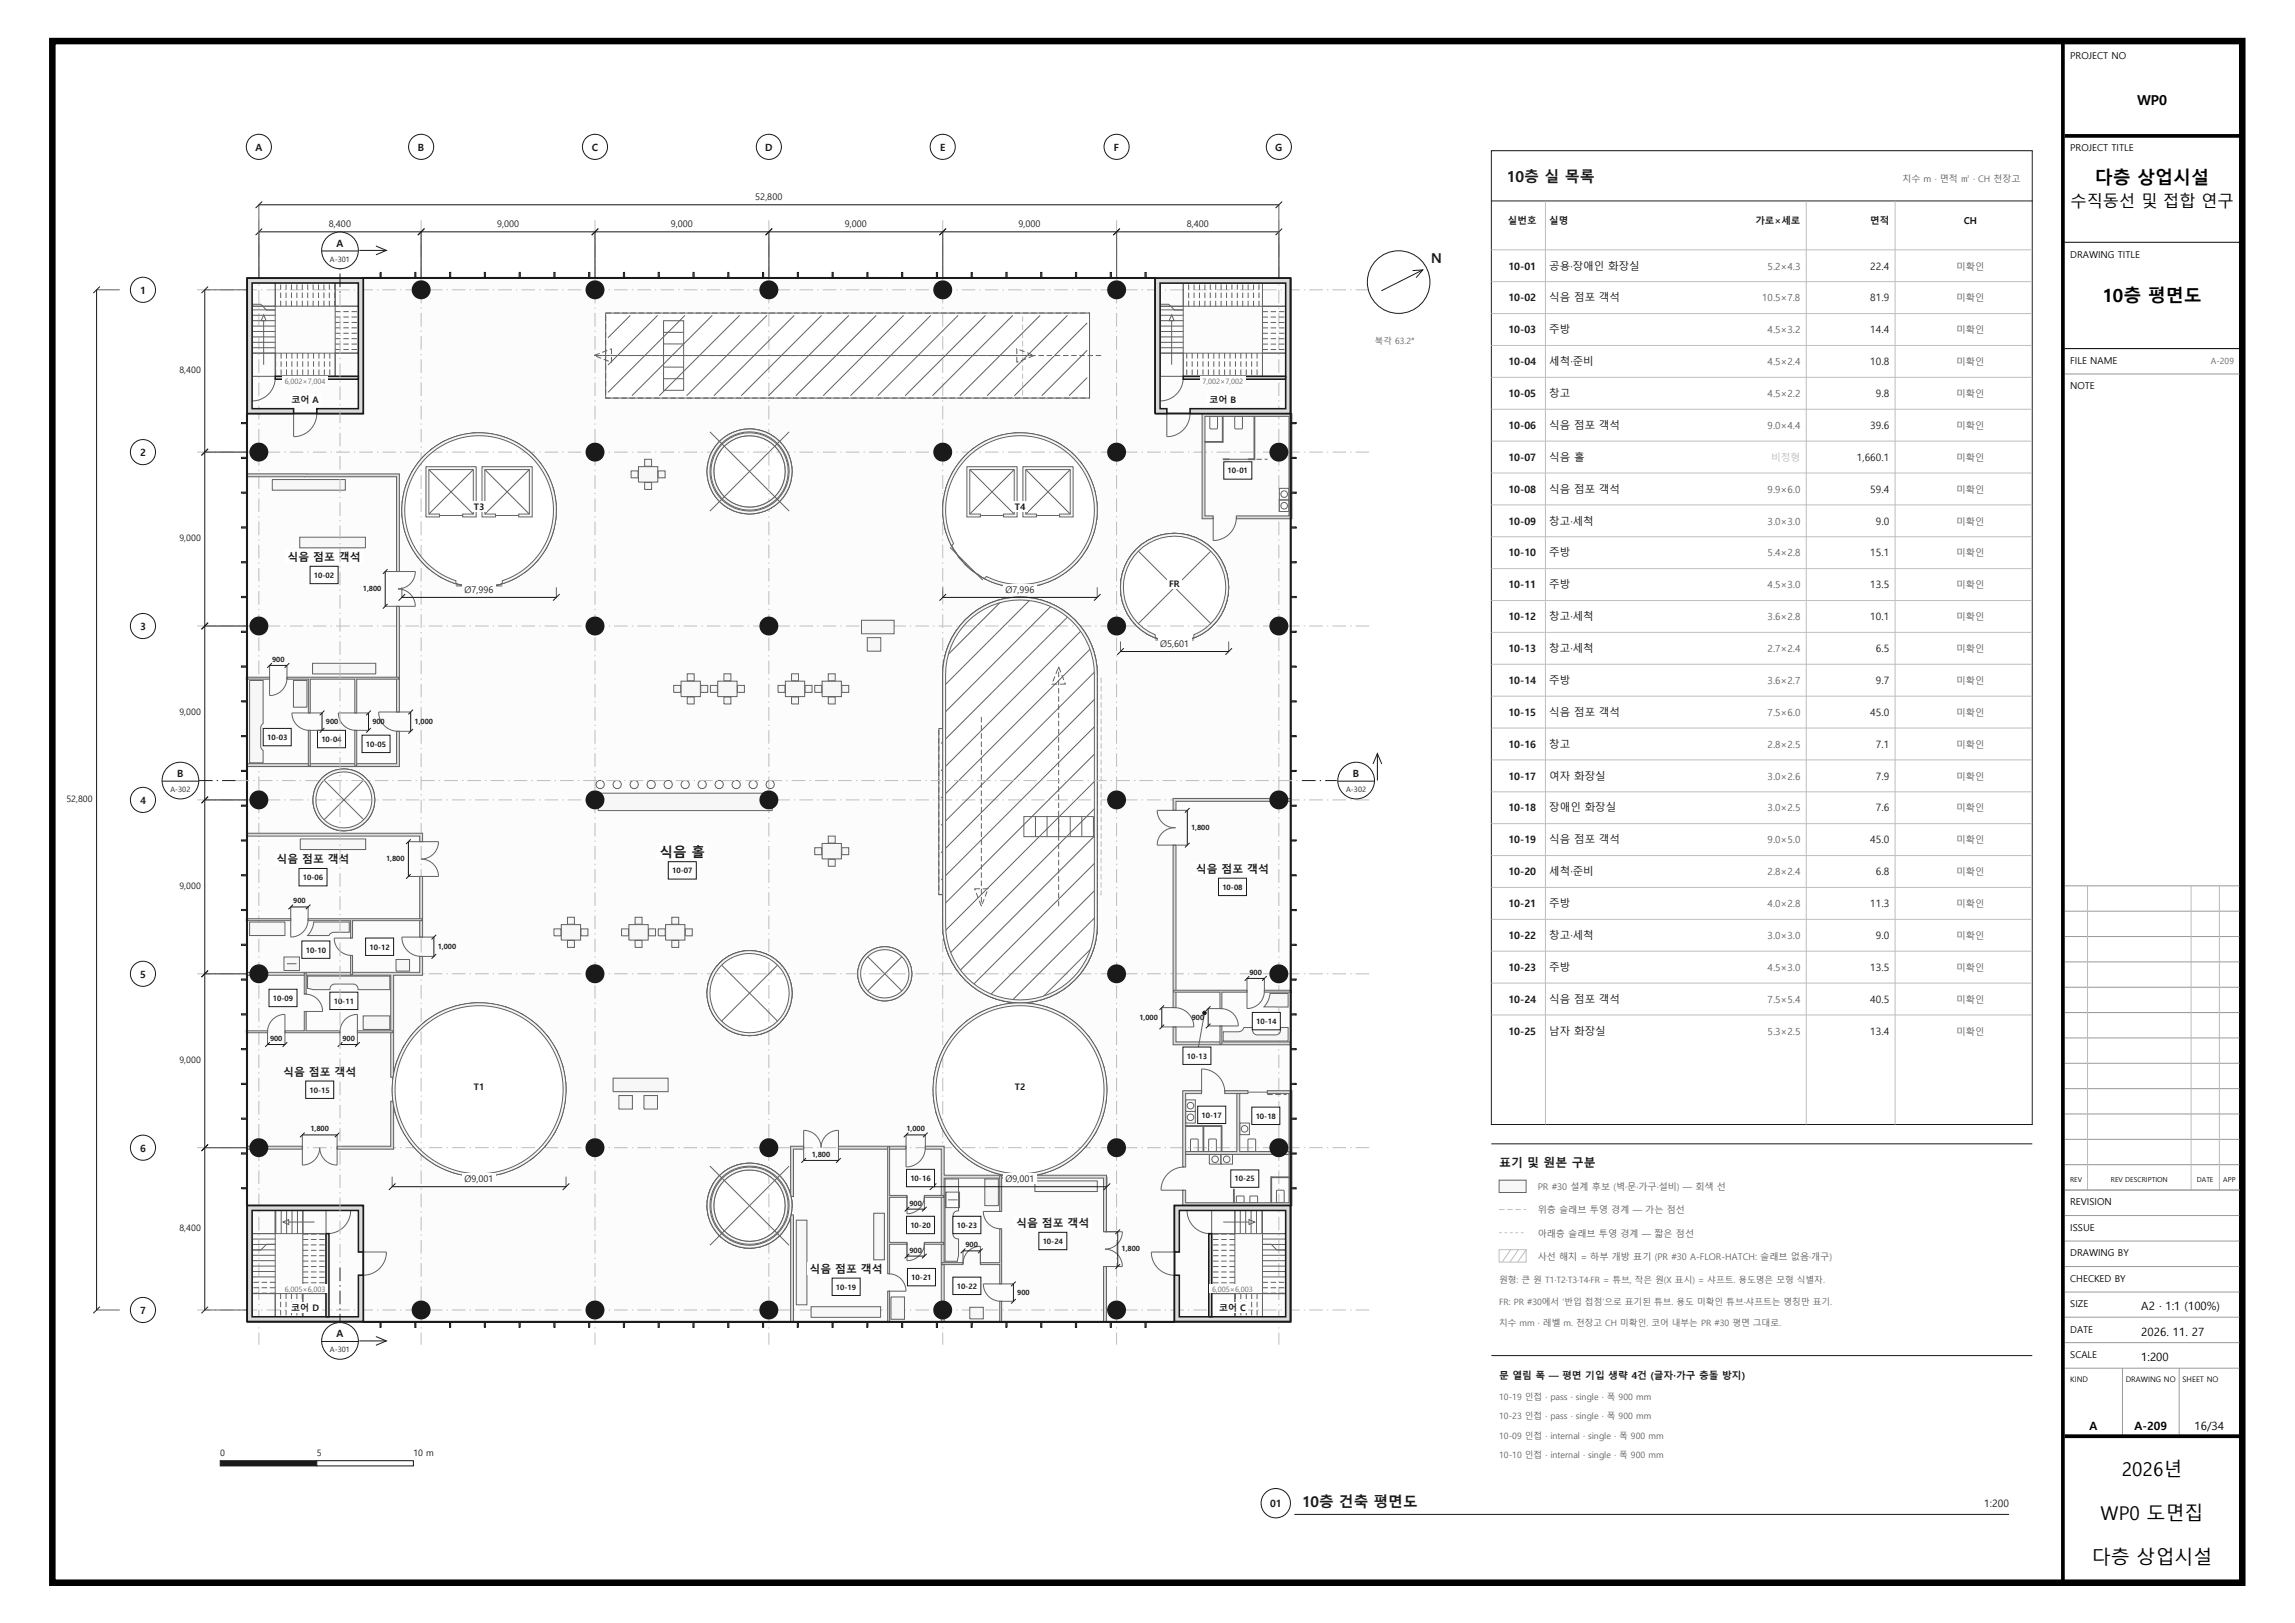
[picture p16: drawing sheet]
<svg xmlns="http://www.w3.org/2000/svg" width="594mm" height="420mm" viewBox="0 0 594 420" stroke-linecap="round" stroke-linejoin="round" font-family="sans-serif">
<defs><g id="words">
<text font-size="6" fill="#171b1c" x="536" y="398">A-209</text>
<g font-size="4.9">
<text x="549.1" y="382.1">2026년</text>
<text x="543.7" y="393.4">WP0 도면집</text>
<text x="541.4" y="404.8">다층 상업시설</text>
</g>
<g font-size="4.7">
<text x="542.2" y="47.7">다층 상업시설</text>
<text x="544.2" y="78.1">10층 평면도</text>
</g>
<text font-size="4.2" x="535.9" y="53.5">수직동선 및 접합 연구</text>
<g font-size="3.9" fill="#171b1c">
<text x="390" y="47">10층 실 목록</text>
<text x="536" y="63">다층 상업시설</text>
</g>
<text font-size="3.8" fill="#171b1c" x="337" y="390">10층 건축 평면도</text>
<text font-size="3.5" x="553.1" y="27.1">WP0</text>
<g font-size="3.5" fill="#171b1c">
<text x="370.4" y="68">N</text>
<text x="170.7" y="221.7">식음 홀</text>
</g>
<g font-size="3.3" fill="#171b1c">
<text x="536" y="96">10층 전체</text>
<text x="536" y="102">건축 평면도</text>
</g>
<text font-size="3.2" fill="#171b1c" x="536" y="297">독립 검수용</text>
<g font-size="3.1" fill="#171b1c">
<text x="388" y="302">표기 및 원본 구분</text>
<text x="536" y="327">1:200</text>
</g>
<g font-size="3">
<text x="554.2" y="339">A2 · 1:1 (100%)</text>
<text x="554.2" y="345.6">2026. 11. 27</text>
<text x="554.2" y="352.2">1:200</text>
<text x="540.8" y="370">A</text>
<text x="552.5" y="370">A-209</text>
<text x="568" y="370">16/34</text>
</g>
<text font-size="2.9" fill="#171b1c" x="536" y="366">2026. 11. 27</text>
<g font-size="2.8" fill="#171b1c">
<text x="74.4" y="145.2">식음 점포 객석</text>
<text x="71.6" y="223.4">식음 점포 객석</text>
<text x="309.5" y="226">식음 점포 객석</text>
<text x="73.3" y="278.5">식음 점포 객석</text>
<text x="263" y="317.6">식음 점포 객석</text>
<text x="209.5" y="329.5">식음 점포 객석</text>
</g>
<g font-size="2.7" fill="#171b1c">
<text x="401" y="69.7">공용·장애인 화장실</text>
<text x="401" y="78">식음 점포 객석</text>
<text x="401" y="86.2">주방</text>
<text x="401" y="94.5">세척·준비</text>
<text x="401" y="102.7">창고</text>
<text x="401" y="111">식음 점포 객석</text>
<text x="401" y="119.2">식음 홀</text>
<text x="401" y="127.5">식음 점포 객석</text>
<text x="401" y="135.7">창고·세척</text>
<text x="401" y="144">주방</text>
<text x="401" y="152.2">주방</text>
<text x="401" y="160.5">창고·세척</text>
<text x="401" y="168.7">창고·세척</text>
<text x="401" y="177">주방</text>
<text x="401" y="185.2">식음 점포 객석</text>
<text x="401" y="193.5">창고</text>
<text x="401" y="201.7">여자 화장실</text>
<text x="401" y="210">장애인 화장실</text>
<text x="401" y="218.2">식음 점포 객석</text>
<text x="401" y="226.5">세척·준비</text>
<text x="401" y="234.7">주방</text>
<text x="401" y="243">창고·세척</text>
<text x="401" y="251.2">주방</text>
<text x="401" y="259.5">식음 점포 객석</text>
<text x="539.6" y="260">전층 평면</text>
<text x="401" y="267.7">남자 화장실</text>
</g>
<g font-size="2.6" fill="#171b1c">
<text x="66.1" y="39">A</text>
<text x="108.2" y="39">B</text>
<text x="153.2" y="39">C</text>
<text x="198" y="39">D</text>
<text x="243.3" y="39">E</text>
<text x="288.3" y="39">F</text>
<text x="330.1" y="39">G</text>
<text x="87.1" y="63.8">A</text>
<text x="390.4" y="69.7">10-01</text>
<text x="484.1" y="69.7">22.4</text>
<text x="36.3" y="76">1</text>
<text x="390.4" y="78">10-02</text>
<text x="484.1" y="78">81.9</text>
<text x="390.4" y="86.2">10-03</text>
<text x="484.1" y="86.2">14.4</text>
<text x="390.4" y="94.5">10-04</text>
<text x="484.1" y="94.5">10.8</text>
<text x="390.4" y="102.7">10-05</text>
<text x="485.5" y="102.7">9.8</text>
<text x="390.4" y="111">10-06</text>
<text x="484.1" y="111">39.6</text>
<text x="36.3" y="118">2</text>
<text x="390.4" y="119.2">10-07</text>
<text x="480.6" y="119.2">1,660.1</text>
<text x="390.4" y="127.5">10-08</text>
<text x="484.1" y="127.5">59.4</text>
<text x="390.4" y="135.7">10-09</text>
<text x="485.5" y="135.7">9.0</text>
<text x="390.4" y="144">10-10</text>
<text x="484.1" y="144">15.1</text>
<text x="390.4" y="152.2">10-11</text>
<text x="484.1" y="152.2">13.5</text>
<text x="390.4" y="160.5">10-12</text>
<text x="484.1" y="160.5">10.1</text>
<text x="36.3" y="163">3</text>
<text x="390.4" y="168.7">10-13</text>
<text x="485.5" y="168.7">6.5</text>
<text x="390.4" y="177">10-14</text>
<text x="485.5" y="177">9.7</text>
<text x="390.4" y="185.2">10-15</text>
<text x="484.1" y="185.2">45.0</text>
<text x="390.4" y="193.5">10-16</text>
<text x="485.5" y="193.5">7.1</text>
<text x="45.9" y="201">B</text>
<text x="350.2" y="201">B</text>
<text x="390.4" y="201.7">10-17</text>
<text x="485.5" y="201.7">7.9</text>
<text x="36.3" y="208">4</text>
<text x="390.4" y="210">10-18</text>
<text x="485.5" y="210">7.6</text>
<text x="390.4" y="218.2">10-19</text>
<text x="484.1" y="218.2">45.0</text>
<text x="390.4" y="226.5">10-20</text>
<text x="485.5" y="226.5">6.8</text>
<text x="390.4" y="234.7">10-21</text>
<text x="484.1" y="234.7">11.3</text>
<text x="390.4" y="243">10-22</text>
<text x="485.5" y="243">9.0</text>
<text x="390.4" y="251.2">10-23</text>
<text x="484.1" y="251.2">13.5</text>
<text x="36.3" y="253">5</text>
<text x="390.4" y="259.5">10-24</text>
<text x="484.1" y="259.5">40.5</text>
<text x="390.4" y="267.7">10-25</text>
<text x="484.1" y="267.7">13.4</text>
<text x="36.3" y="298">6</text>
<text x="536" y="335">A2 · 실제 크기 100%</text>
<text x="36.3" y="340">7</text>
<text x="87.1" y="346">A</text>
<text x="328.7" y="390">01</text>
<text x="513.6" y="390">1:200</text>
</g>
<g font-size="2.5">
<text x="535.8" y="15.3">PROJECT NO</text>
<text x="535.8" y="39.1">PROJECT TITLE</text>
<text x="535.8" y="66.7">DRAWING TITLE</text>
<text x="535.8" y="94.2">FILE NAME</text>
<text x="535.8" y="100.7">NOTE</text>
<text x="535.8" y="311.9">REVISION</text>
<text x="535.8" y="318.5">ISSUE</text>
<text x="535.8" y="325.1">DRAWING BY</text>
<text x="535.8" y="331.7">CHECKED BY</text>
<text x="535.8" y="338.3">SIZE</text>
<text x="535.8" y="344.8">DATE</text>
<text x="535.8" y="351.4">SCALE</text>
</g>
<g font-size="2.5" fill="#171b1c">
<text x="390.3" y="58">실번호</text>
<text x="401" y="58">실명</text>
<text x="454.3" y="58">가로×세로</text>
<text x="484.1" y="58">면적</text>
<text x="508.3" y="58">CH</text>
<text x="388" y="356.8">문 열림 폭 — 평면 기입 생략 4건 (글자·가구 충돌 방지)</text>
</g>
<g font-size="2.5" fill="#5e6366">
<text x="457.5" y="69.7">5.2×4.3</text>
<text x="456.1" y="78">10.5×7.8</text>
<text x="457.5" y="86.2">4.5×3.2</text>
<text x="457.5" y="94.5">4.5×2.4</text>
<text x="457.5" y="102.7">4.5×2.2</text>
<text x="457.5" y="111">9.0×4.4</text>
<text x="457.5" y="127.5">9.9×6.0</text>
<text x="457.5" y="135.7">3.0×3.0</text>
<text x="457.5" y="144">5.4×2.8</text>
<text x="457.5" y="152.2">4.5×3.0</text>
<text x="457.5" y="160.5">3.6×2.8</text>
<text x="457.5" y="168.7">2.7×2.4</text>
<text x="457.5" y="177">3.6×2.7</text>
<text x="457.5" y="185.2">7.5×6.0</text>
<text x="457.5" y="193.5">2.8×2.5</text>
<text x="457.5" y="201.7">3.0×2.6</text>
<text x="457.5" y="210">3.0×2.5</text>
<text x="457.5" y="218.2">9.0×5.0</text>
<text x="457.5" y="226.5">2.8×2.4</text>
<text x="457.5" y="234.7">4.0×2.8</text>
<text x="457.5" y="243">3.0×3.0</text>
<text x="457.5" y="251.2">4.5×3.0</text>
<text x="457.5" y="259.5">7.5×5.4</text>
<text x="457.5" y="267.7">5.3×2.5</text>
</g>
<text font-size="2.5" fill="#babfbf" x="458.4" y="119.2">비정형</text>
<g font-size="2.4" fill="#171b1c">
<text x="195.5" y="51.8">52,800</text>
<text x="85.1" y="58.9">8,400</text>
<text x="128.6" y="58.9">9,000</text>
<text x="173.6" y="58.9">9,000</text>
<text x="218.6" y="58.9">9,000</text>
<text x="263.6" y="58.9">9,000</text>
<text x="307.1" y="58.9">8,400</text>
<text x="120.2" y="153.4">Ø7,996</text>
<text x="260.2" y="153.4">Ø7,996</text>
<text x="300.2" y="167.4">Ø5,601</text>
<text x="120.2" y="305.9">Ø9,001</text>
<text x="260.2" y="306">Ø9,001</text>
</g>
<g font-size="2.4" fill="#5e6366">
<text x="506.4" y="69.7">미확인</text>
<text x="506.4" y="78">미확인</text>
<text x="506.4" y="86.2">미확인</text>
<text x="506.4" y="94.5">미확인</text>
<text x="506.4" y="102.7">미확인</text>
<text x="506.4" y="111">미확인</text>
<text x="506.4" y="119.2">미확인</text>
<text x="506.4" y="127.5">미확인</text>
<text x="506.4" y="135.7">미확인</text>
<text x="506.4" y="144">미확인</text>
<text x="506.4" y="152.2">미확인</text>
<text x="506.4" y="160.5">미확인</text>
<text x="506.4" y="168.7">미확인</text>
<text x="506.4" y="177">미확인</text>
<text x="506.4" y="185.2">미확인</text>
<text x="506.4" y="193.5">미확인</text>
<text x="506.4" y="201.7">미확인</text>
<text x="506.4" y="210">미확인</text>
<text x="506.4" y="218.2">미확인</text>
<text x="506.4" y="226.5">미확인</text>
<text x="506.4" y="234.7">미확인</text>
<text x="506.4" y="243">미확인</text>
<text x="506.4" y="251.2">미확인</text>
<text x="506.4" y="259.5">미확인</text>
<text x="506.4" y="267.7">미확인</text>
<text x="398" y="308">PR #30 설계 후보 (벽·문·가구·설비) — 회색 선</text>
<text x="398" y="314">위층 슬래브 투영 경계 — 가는 점선</text>
<text x="398" y="320">아래층 슬래브 투영 경계 — 짧은 점선</text>
<text x="398" y="326">사선 해치 = 하부 개방 표기 (PR #30 A-FLOR-HATCH: 슬래브 없음·개구)</text>
</g>
<g font-size="2.3" fill="#5e6366">
<text x="492.4" y="47">치수 m · 면적 ㎡ · CH 천장고</text>
<text x="388" y="332">원형: 큰 원 T1·T2·T3·T4·FR = 튜브, 작은 원(X 표시) = 샤프트. 용도명은 모형 식별자.</text>
<text x="388" y="337.6">FR: PR #30에서 ‘반입 접점’으로 표기된 튜브. 용도 미확인 튜브·샤프트는 명칭만 표기.</text>
<text x="388" y="343.2">치수 mm · 레벨 m. 천장고 CH 미확인. 코어 내부는 PR #30 평면 그대로.</text>
<text x="388" y="362.3">10-19 인접 · pass · single · 폭 900 mm</text>
<text x="388" y="367.3">10-23 인접 · pass · single · 폭 900 mm</text>
<text x="388" y="372.3">10-09 인접 · internal · single · 폭 900 mm</text>
<text x="388" y="377.3">10-10 인접 · internal · single · 폭 900 mm</text>
</g>
<g font-size="2.3" fill="#171b1c">
<text x="46.4" y="96.5">8,400</text>
<text x="75.4" y="104.3">코어 A</text>
<text x="313" y="104.3">코어 B</text>
<text x="122.7" y="132">T3</text>
<text x="262.6" y="132">T4</text>
<text x="46.4" y="140">9,000</text>
<text x="302.6" y="152">FR</text>
<text x="46.4" y="185">9,000</text>
<text x="17.2" y="207.5">52,800</text>
<text x="46.4" y="230">9,000</text>
<text x="46.4" y="275">9,000</text>
<text x="122.6" y="282">T1</text>
<text x="262.6" y="282">T2</text>
<text x="46.4" y="318.5">8,400</text>
<text x="75.4" y="339.3">코어 D</text>
<text x="315.5" y="339.3">코어 C</text>
<text x="57" y="376.9">0</text>
<text x="82" y="376.9">5</text>
<text x="107" y="376.9">10 m</text>
</g>
<g font-size="2.2" fill="#5e6366">
<text x="355.9" y="89">북각 63.2°</text>
<text x="572.2" y="94.2">A-209</text>
</g>
<g font-size="2.1" fill="#5e6366">
<text x="536" y="51">PROJECT TITLE</text>
<text x="536" y="247">REVISION</text>
<text x="536" y="281">ISSUE</text>
<text x="536" y="351">DATE</text>
<text x="536" y="382">DRAWING NO.</text>
</g>
<g font-size="2">
<text x="535.8" y="357.6">KIND</text>
<text x="550.2" y="357.6">DRAWING NO</text>
<text x="564.9" y="357.6">SHEET NO</text>
</g>
<g font-size="1.9" fill="#171b1c">
<text x="85.4" y="67.7">A-301</text>
<text x="317.7" y="122.5">10-01</text>
<text x="81.3" y="149.5">10-02</text>
<text x="93.9" y="153">1,800</text>
<text x="70.4" y="171.3">900</text>
<text x="69.1" y="191.5">10-03</text>
<text x="83.2" y="192">10-04</text>
<text x="84.3" y="187.3">900</text>
<text x="96.4" y="187.3">900</text>
<text x="107.3" y="187.3">1,000</text>
<text x="94.7" y="193.2">10-05</text>
<text x="44.1" y="204.9">A-302</text>
<text x="348.4" y="204.9">A-302</text>
<text x="308.3" y="214.8">1,800</text>
<text x="78.4" y="227.7">10-06</text>
<text x="99.9" y="222.9">1,800</text>
<text x="174" y="226">10-07</text>
<text x="75.9" y="233.8">900</text>
<text x="316.4" y="230.2">10-08</text>
<text x="95.6" y="245.7">10-12</text>
<text x="113.3" y="245.6">1,000</text>
<text x="79.1" y="246.5">10-10</text>
<text x="323.4" y="252.3">900</text>
<text x="70.6" y="259">10-09</text>
<text x="86.4" y="259.7">10-11</text>
<text x="294.9" y="263.9">1,000</text>
<text x="308.5" y="263.9">900</text>
<text x="69.9" y="269.4">900</text>
<text x="88.6" y="269.4">900</text>
<text x="325.1" y="265">10-14</text>
<text x="307.2" y="273.9">10-13</text>
<text x="80.1" y="282.7">10-15</text>
<text x="80.4" y="292.8">1,800</text>
<text x="234.6" y="292.8">1,000</text>
<text x="311" y="289.2">10-17</text>
<text x="325" y="289.5">10-18</text>
<text x="210.1" y="299.4">1,800</text>
<text x="235.6" y="305.6">10-16</text>
<text x="319.6" y="305.7">10-25</text>
<text x="235.4" y="312">900</text>
<text x="235.6" y="317.7">10-20</text>
<text x="247.6" y="317.7">10-23</text>
<text x="249.9" y="322.8">900</text>
<text x="269.9" y="321.9">10-24</text>
<text x="290.3" y="323.9">1,800</text>
<text x="235.4" y="324.2">900</text>
<text x="216.4" y="333.7">10-19</text>
<text x="235.9" y="331.2">10-21</text>
<text x="247.6" y="333.5">10-22</text>
<text x="263.3" y="335.1">900</text>
<text x="85.4" y="349.9">A-301</text>
</g>
<g font-size="1.9" fill="#5e6366">
<text x="73.7" y="99.3">6,002×7,004</text>
<text x="311.2" y="99.3">7,002×7,002</text>
<text x="73.7" y="334.3">6,005×6,003</text>
<text x="313.7" y="334.3">6,005×6,003</text>
</g>
<g font-size="1.8">
<text x="535.8" y="306">REV</text>
<text x="546.3" y="306">REV DESCRIPTION</text>
<text x="568.6" y="306">DATE</text>
<text x="575.4" y="306">APP</text>
</g>
</g></defs>
<path d="M13.6 10.6h566.7v399h-566.7z" fill="none" stroke="#000" stroke-width="1.7" stroke-linecap="butt"/>
<path d="M533.9 11.3v397.6M534.4 35.2h45.2M534.4 371.7h45.2" fill="none" stroke="#000" stroke-width=".97" stroke-linecap="butt"/>
<path d="M534.4 62.7h45.2M534.4 90.2h45.2" fill="none" stroke="#000" stroke-width=".26"/>
<g fill="none" stroke="#989898" stroke-width=".26">
<path d="M534.4 96.8h45.2M534.4 229.2h45.2M534.4 235.8h45.2M534.4 242.4h45.2M534.4 248.9h45.2M534.4 255.5h45.2M534.4 262h45.2M534.4 268.6h45.2M534.4 275.2h45.2M534.4 281.7h45.2M534.4 288.3h45.2M534.4 294.8h45.2"/>
<path d="M534.4 301.4h45.2M534.4 308h45.2M534.4 314.6h45.2M534.4 321.2h45.2M534.4 327.8h45.2M534.4 334.4h45.2M534.4 340.9h45.2M534.4 347.5h45.2M534.4 354.1h45.2M549.3 354.1v17.2M564 354.1v17.2"/>
</g>
<path d="M540.3 229.2v78.8M567.1 229.2v78.8M574.4 229.2v78.8" fill="none" stroke="#bababa" stroke-width=".26"/>
<path d="M64 72h270v270h-270zM246.9 267.3a22.4 22.4 0 0 0 8.7 35.5 22.4 22.4 0 0 0 30.8-19.6 22.4 22.4 0 0 0-28.4-22.9 25 25 0 0 0-11.1 7zM249.9 160.4a20 20 0 0 0-5.9 14.1v14h-1v43h1v8a20 20 0 0 0 20 20 20 20 0 0 0 20-20v-65a20 20 0 0 0-12.3-18.5 20 20 0 0 0-21.8 4.4zM248.8 119a20 20 0 0 0 7.7 31.5 20 20 0 0 0 27.4-17.4 20 20 0 0 0-25.3-20.4 22.4 22.4 0 0 0-9.8 6.3zM156.8 81v22h125.2v-22zM106.9 267.3a22.4 22.4 0 0 0 8.7 35.5 22.4 22.4 0 0 0 30.8-19.6 22.4 22.4 0 0 0-28.4-22.9 25.3 25.3 0 0 0-11.1 7zM108.8 119a20 20 0 0 0 7.7 31.5 20 20 0 0 0 27.4-17.4 20 20 0 0 0-25.2-20.4 22.3 22.3 0 0 0-9.9 6.3zM183 312a11 11 0 0 0 22 0 11 11 0 0 0-22 0zM183 257a11 11 0 0 0 22 0 11 11 0 0 0-22 0zM222 252a7 7 0 0 0 14 0 7 7 0 0 0-14 0zM81 207a8 8 0 0 0 16 0 8 8 0 0 0-16 0zM290 152a14 14 0 0 0 28 0 14 14 0 0 0-28 0zM183 122a11 11 0 0 0 22 0 11 11 0 0 0-22 0z" fill-rule="evenodd" fill="#fcfcfc"/>
<path d="M264.7 102.3v-20.6M244 189.2v41.6M284.7 231.5h.3v-55.9h-.3" fill="none" stroke="#babfbf" stroke-width=".26" stroke-dasharray="1.4 .7" stroke-linecap="butt"/>
<path d="M244 189.2v41.6" fill="none" stroke="#babfbf" stroke-width=".26" stroke-dasharray=".7 .7" stroke-linecap="butt"/>
<path d="M219.4 103h-62.6v-22h125.2v22h-62.6M134.7 148.8a20 20 0 0 1-30.1-12.1 20 20 0 0 1 21.1-24.6 20 20 0 0 1 16.5 27.9 18.1 18.1 0 0 1-7.5 8.8M280.3 143.4a20 20 0 0 1-32.5 .4 20 20 0 0 1 10.2-30.8 20 20 0 0 1 25.9 19.5 18.1 18.1 0 0 1-3.6 10.9M317.9 152.9a14 14 0 0 1-21.1 11.1 14 14 0 0 1-.1-23.9 14 14 0 0 1 21.2 11v1.8M204.9 257.7a11 11 0 0 1-16.7 8.6 11 11 0 0 1 .1-18.8 11 11 0 0 1 16.7 8.8l-.1 1.4M245.2 246.2l-.8-2.8-.3-1.9-.1-10h-1v-43h1v-14a20 20 0 0 1 20-20 20 20 0 0 1 20 20v65a20 20 0 0 1-16.6 19.7 20 20 0 0 1-22.2-13M145.9 286.9a22.4 22.4 0 0 1-33.6 14.3 22.4 22.4 0 0 1-2.8-36.4 22.4 22.4 0 0 1 35.4 9.1 20 20 0 0 1 1 13M286.4 282.5a22.4 22.4 0 0 1-30.2 20.6 22.4 22.4 0 0 1-9.7-35.2 22.4 22.4 0 0 1 36.4 2.1 20.3 20.3 0 0 1 3.5 12.5M205 311.3a11 11 0 0 1-15.5 10.7 11 11 0 0 1-2.4-18.6 11 11 0 0 1 17.7 6.5l.2 1.4" fill="none" stroke="#5e6366" stroke-width=".26" stroke-dasharray="1.4 .7" stroke-linecap="butt"/>
<path d="M67 57v291" fill="none" stroke="#babfbf" stroke-width=".26" stroke-dasharray="3.5 1.1 .4 1.1" stroke-linecap="butt"/>
<circle cx="67" cy="38" r="3.3" fill="#fff" stroke="#171b1c" stroke-width=".26"/>
<path d="M109 57v291" fill="none" stroke="#babfbf" stroke-width=".26" stroke-dasharray="3.5 1.1 .4 1.1" stroke-linecap="butt"/>
<circle cx="109" cy="38" r="3.3" fill="#fff" stroke="#171b1c" stroke-width=".26"/>
<path d="M154 57v291" fill="none" stroke="#babfbf" stroke-width=".26" stroke-dasharray="3.5 1.1 .4 1.1" stroke-linecap="butt"/>
<circle cx="154" cy="38" r="3.3" fill="#fff" stroke="#171b1c" stroke-width=".26"/>
<path d="M199 57v291" fill="none" stroke="#babfbf" stroke-width=".26" stroke-dasharray="3.5 1.1 .4 1.1" stroke-linecap="butt"/>
<circle cx="199" cy="38" r="3.3" fill="#fff" stroke="#171b1c" stroke-width=".26"/>
<path d="M244 57v291" fill="none" stroke="#babfbf" stroke-width=".26" stroke-dasharray="3.5 1.1 .4 1.1" stroke-linecap="butt"/>
<circle cx="244" cy="38" r="3.3" fill="#fff" stroke="#171b1c" stroke-width=".26"/>
<path d="M289 57v291" fill="none" stroke="#babfbf" stroke-width=".26" stroke-dasharray="3.5 1.1 .4 1.1" stroke-linecap="butt"/>
<circle cx="289" cy="38" r="3.3" fill="#fff" stroke="#171b1c" stroke-width=".26"/>
<path d="M331 57v291" fill="none" stroke="#babfbf" stroke-width=".26" stroke-dasharray="3.5 1.1 .4 1.1" stroke-linecap="butt"/>
<circle cx="331" cy="38" r="3.3" fill="#fff" stroke="#171b1c" stroke-width=".26"/>
<path d="M51 339h304" fill="none" stroke="#babfbf" stroke-width=".26" stroke-dasharray="3.5 1.1 .4 1.1" stroke-linecap="butt"/>
<circle cx="37" cy="339" r="3.3" fill="#fff" stroke="#171b1c" stroke-width=".26"/>
<path d="M51 297h304" fill="none" stroke="#babfbf" stroke-width=".26" stroke-dasharray="3.5 1.1 .4 1.1" stroke-linecap="butt"/>
<circle cx="37" cy="297" r="3.3" fill="#fff" stroke="#171b1c" stroke-width=".26"/>
<path d="M51 252h304" fill="none" stroke="#babfbf" stroke-width=".26" stroke-dasharray="3.5 1.1 .4 1.1" stroke-linecap="butt"/>
<circle cx="37" cy="252" r="3.3" fill="#fff" stroke="#171b1c" stroke-width=".26"/>
<path d="M51 207h304" fill="none" stroke="#babfbf" stroke-width=".26" stroke-dasharray="3.5 1.1 .4 1.1" stroke-linecap="butt"/>
<circle cx="37" cy="207" r="3.3" fill="#fff" stroke="#171b1c" stroke-width=".26"/>
<path d="M51 162h304" fill="none" stroke="#babfbf" stroke-width=".26" stroke-dasharray="3.5 1.1 .4 1.1" stroke-linecap="butt"/>
<circle cx="37" cy="162" r="3.3" fill="#fff" stroke="#171b1c" stroke-width=".26"/>
<path d="M51 117h304" fill="none" stroke="#babfbf" stroke-width=".26" stroke-dasharray="3.5 1.1 .4 1.1" stroke-linecap="butt"/>
<circle cx="37" cy="117" r="3.3" fill="#fff" stroke="#171b1c" stroke-width=".26"/>
<path d="M51 75h304" fill="none" stroke="#babfbf" stroke-width=".26" stroke-dasharray="3.5 1.1 .4 1.1" stroke-linecap="butt"/>
<circle cx="37" cy="75" r="3.3" fill="#fff" stroke="#171b1c" stroke-width=".26"/>
<path d="M67 60v12M109 60v12" fill="none" stroke="#5e6366" stroke-width=".26"/>
<path d="M67 60h42M67.8 59.2l-1.7 1.6M109.9 59.2l-1.8 1.6" fill="none" stroke="#171b1c" stroke-width=".26"/>
<path d="M84.6 56.5h6.8v2.8h-6.8z" fill="#fff"/>
<path d="M109 60v12M154 60v12" fill="none" stroke="#5e6366" stroke-width=".26"/>
<path d="M109 60h45M109.9 59.2l-1.8 1.6M154.9 59.2l-1.8 1.6" fill="none" stroke="#171b1c" stroke-width=".26"/>
<path d="M128.1 56.5h6.8v2.8h-6.8z" fill="#fff"/>
<path d="M154 60v12M199 60v12" fill="none" stroke="#5e6366" stroke-width=".26"/>
<path d="M154 60h45M154.9 59.2l-1.8 1.6M199.9 59.2l-1.7 1.6" fill="none" stroke="#171b1c" stroke-width=".26"/>
<path d="M173.1 56.5h6.8v2.8h-6.8z" fill="#fff"/>
<path d="M199 60v12M244 60v12" fill="none" stroke="#5e6366" stroke-width=".26"/>
<path d="M199 60h45M199.9 59.2l-1.7 1.6M244.8 59.2l-1.7 1.6" fill="none" stroke="#171b1c" stroke-width=".26"/>
<path d="M218.1 56.5h6.8v2.8h-6.8z" fill="#fff"/>
<path d="M244 60v12M289 60v12" fill="none" stroke="#5e6366" stroke-width=".26"/>
<path d="M244 60h45M244.8 59.2l-1.7 1.6M289.9 59.2l-1.7 1.6" fill="none" stroke="#171b1c" stroke-width=".26"/>
<path d="M263.1 56.5h6.8v2.8h-6.8z" fill="#fff"/>
<path d="M289 60v12M331 60v12" fill="none" stroke="#5e6366" stroke-width=".26"/>
<path d="M289 60h42M289.9 59.2l-1.7 1.6M331.9 59.2l-1.7 1.6" fill="none" stroke="#171b1c" stroke-width=".26"/>
<path d="M306.6 56.5h6.8v2.8h-6.8z" fill="#fff"/>
<path d="M67 53v19M331 53v19" fill="none" stroke="#5e6366" stroke-width=".26"/>
<path d="M67 53h264M67.8 52.2l-1.7 1.6M331.9 52.2l-1.7 1.6" fill="none" stroke="#171b1c" stroke-width=".26"/>
<path d="M194.9 49.5h8.2v2.8h-8.2z" fill="#fff"/>
<path d="M53 297h11M53 339h11" fill="none" stroke="#5e6366" stroke-width=".26"/>
<path d="M53 297v42M53.9 296.1l-1.8 1.7M53.9 338.2l-1.8 1.6" fill="none" stroke="#171b1c" stroke-width=".26"/>
<path d="M45.9 316.2h6.7v2.7h-6.7z" fill="#fff"/>
<path d="M53 252h11M53 297h11" fill="none" stroke="#5e6366" stroke-width=".26"/>
<path d="M53 252v45M53.9 251.2l-1.8 1.7M53.9 296.1l-1.8 1.7" fill="none" stroke="#171b1c" stroke-width=".26"/>
<path d="M45.9 272.7h6.7v2.7h-6.7z" fill="#fff"/>
<path d="M53 207h11M53 252h11" fill="none" stroke="#5e6366" stroke-width=".26"/>
<path d="M53 207v45M53.9 206.1l-1.8 1.7M53.9 251.2l-1.8 1.7" fill="none" stroke="#171b1c" stroke-width=".26"/>
<path d="M45.9 227.7h6.7v2.7h-6.7z" fill="#fff"/>
<path d="M53 162h11M53 207h11" fill="none" stroke="#5e6366" stroke-width=".26"/>
<path d="M53 162v45M53.9 161.2l-1.8 1.7M53.9 206.1l-1.8 1.7" fill="none" stroke="#171b1c" stroke-width=".26"/>
<path d="M45.9 182.7h6.7v2.7h-6.7z" fill="#fff"/>
<path d="M53 117h11M53 162h11" fill="none" stroke="#5e6366" stroke-width=".26"/>
<path d="M53 117v45M53.9 116.1l-1.8 1.7M53.9 161.2l-1.8 1.7" fill="none" stroke="#171b1c" stroke-width=".26"/>
<path d="M45.9 137.7h6.7v2.7h-6.7z" fill="#fff"/>
<path d="M53 75h11M53 117h11" fill="none" stroke="#5e6366" stroke-width=".26"/>
<path d="M53 75v42M53.9 74.1l-1.8 1.7M53.9 116.1l-1.8 1.7" fill="none" stroke="#171b1c" stroke-width=".26"/>
<path d="M45.9 94.2h6.7v2.7h-6.7z" fill="#fff"/>
<path d="M25 75h6M25 339h6" fill="none" stroke="#5e6366" stroke-width=".26"/>
<path d="M25 75v264M25.8 74.1l-1.6 1.7M25.8 338.2l-1.6 1.6" fill="none" stroke="#171b1c" stroke-width=".26"/>
<path d="M16.6 205.2h8v2.7h-8z" fill="#fff"/>
<g fill="none" stroke="#5e6366" stroke-width=".26">
<path d="M156.8 81h125.2v22h-125.2zM163.1 81.6l-5.7 5.8M170.2 81.6l-12.8 12.9M177.3 81.6l-19.9 19.9M184.4 81.6l-20.8 20.8M191.4 81.6l-20.8 20.8M198.5 81.6l-20.8 20.8M205.6 81.6l-20.8 20.8M212.6 81.6l-20.8 20.8M219.7 81.6l-20.8 20.8M226.8 81.6l-20.8 20.8M233.9 81.6l-20.8 20.8"/>
<path d="M240.9 81.6l-20.8 20.8M248 81.6l-20.8 20.8M255.1 81.6l-20.8 20.8M262.1 81.6l-20.8 20.8M269.2 81.6l-20.8 20.8M276.3 81.6l-20.8 20.8M281.4 83.6l-18.8 18.8M281.4 90.6l-11.8 11.8M281.4 97.7l-4.7 4.7M248.8 119a20 20 0 0 1 32.3 2.8 20 20 0 0 1-13 29.7 20 20 0 0 1-24-21.9 22.5 22.5 0 0 1 4.7-10.6zM259 155.8l-13.7 13.7M266.5 155.3l-21.9 21.9"/>
<path d="M272 156.9l-27.4 27.4M276.4 159.6l-32.8 32.8M249.9 160.4a20 20 0 0 1 21.8-4.4 20 20 0 0 1 12.3 18.5v65a20 20 0 0 1-20 20 20 20 0 0 1-20-20v-8h-1v-43h1v-14a20 20 0 0 1 5.9-14.1zM279.8 163.3l-36.2 36.2M282.2 167.9l-38.6 38.6M283.4 173.8l-39.8 39.8M283.4 195l-38.8 38.8M283.4 187.9l-39.8 39.8M283.4 180.9l-39.8 39.8M283.4 216.2l-34.9 34.9M283.4 209.2l-37.4 37.4M283.4 202.1l-38.7 38.7"/>
<path d="M283.4 237.4l-21.4 21.4M283.4 230.4l-27 27M283.4 223.3l-31.4 31.4M282.4 245.5l-12.5 12.5M106.9 267.3a22.4 22.4 0 0 1 36.4 3.3 22.4 22.4 0 0 1-14.8 33.4 22.4 22.4 0 0 1-26.8-24.7 25.1 25.1 0 0 1 5.2-12zM246.9 267.3a22.4 22.4 0 0 1 30.5-3.2 22.4 22.4 0 0 1 5.3 30.2 22.4 22.4 0 0 1-29.8 7.3 22.7 22.7 0 0 1-6-34.3z"/>
<circle cx="123.9" cy="132" r="19.9"/>
<circle cx="194" cy="122" r="11"/>
<circle cx="304" cy="152" r="14"/>
<circle cx="89" cy="207" r="8"/>
<circle cx="194" cy="257" r="11"/>
<circle cx="229" cy="252" r="7"/>
<circle cx="194" cy="312" r="11"/>
</g>
<g fill="#f6f7f7" stroke="#5e6366" stroke-width=".26">
<path d="M80.9 171.6h16.4v2.8h-16.4z" fill-rule="evenodd"/>
<path d="M77.6 139h17v2.8h-17z" fill-rule="evenodd"/>
<path d="M70.5 124.1h18.9v2.8h-18.9z" fill-rule="evenodd"/>
<path d="M64.6 176.1h3.5v11.2l-.5 .4-.1 .6v4.9l.2 .6 .4 .4v3.2h-3.5z" fill-rule="evenodd"/>
<path d="M75.9 176.1h3.6v6.9h-3.6z" fill-rule="evenodd"/>
<path d="M77.7 217.1h16.9v2.7h-16.9z" fill-rule="evenodd"/>
<path d="M158.7 279h14.2v3.5h-14.2z" fill-rule="evenodd"/>
<path d="M160.2 283.5h3.5v3.5h-3.5z" fill-rule="evenodd"/>
<path d="M166.7 283.5h3.5v3.5h-3.5z" fill-rule="evenodd"/>
<path d="M165.2 120.8h5v4h-5z" fill-rule="evenodd"/>
<path d="M163.3 121.9h1.8v1.8h-1.8z" fill-rule="evenodd"/>
<path d="M170.3 121.9h1.8v1.8h-1.8z" fill-rule="evenodd"/>
<path d="M166.8 124.9h1.8v1.8h-1.8z" fill-rule="evenodd"/>
<path d="M166.8 118.9h1.8v1.8h-1.8z" fill-rule="evenodd"/>
<path d="M223 160.5h8.4v3.5h-8.4z" fill-rule="evenodd"/>
<path d="M224.5 165h3.5v3.5h-3.5z" fill-rule="evenodd"/>
<path d="M154.8 205.3h45v4.5h-45z" fill-rule="evenodd"/>
<path d="M145.3 239.3h5v4h-5z" fill-rule="evenodd"/>
<path d="M143.4 240.4h1.8v1.8h-1.8z" fill-rule="evenodd"/>
<path d="M150.4 240.4h1.8v1.8h-1.8z" fill-rule="evenodd"/>
<path d="M146.9 243.4h1.8v1.8h-1.8z" fill-rule="evenodd"/>
<path d="M146.9 237.4h1.8v1.8h-1.8z" fill-rule="evenodd"/>
<path d="M162.8 239.3h5v4h-5z" fill-rule="evenodd"/>
<path d="M160.9 240.4h1.8v1.8h-1.8z" fill-rule="evenodd"/>
<path d="M167.9 240.4h1.8v1.8h-1.8z" fill-rule="evenodd"/>
<path d="M164.4 243.4h1.8v1.8h-1.8z" fill-rule="evenodd"/>
<path d="M164.4 237.4h1.8v1.8h-1.8z" fill-rule="evenodd"/>
<path d="M172.3 239.3h5v4h-5z" fill-rule="evenodd"/>
<path d="M170.4 240.4h1.8v1.8h-1.8z" fill-rule="evenodd"/>
<path d="M177.4 240.4h1.8v1.8h-1.8z" fill-rule="evenodd"/>
<path d="M173.9 243.4h1.8v1.8h-1.8z" fill-rule="evenodd"/>
<path d="M173.9 237.4h1.8v1.8h-1.8z" fill-rule="evenodd"/>
<path d="M212.8 218.3h5v4h-5z" fill-rule="evenodd"/>
<path d="M210.9 219.4h1.8v1.8h-1.8z" fill-rule="evenodd"/>
<path d="M217.9 219.4h1.8v1.8h-1.8z" fill-rule="evenodd"/>
<path d="M214.4 222.4h1.8v1.8h-1.8z" fill-rule="evenodd"/>
<path d="M214.4 216.4h1.8v1.8h-1.8z" fill-rule="evenodd"/>
<path d="M176.3 176.3h5v4h-5z" fill-rule="evenodd"/>
<path d="M174.4 177.4h1.8v1.8h-1.8z" fill-rule="evenodd"/>
<path d="M181.4 177.4h1.8v1.8h-1.8z" fill-rule="evenodd"/>
<path d="M177.9 180.4h1.8v1.8h-1.8z" fill-rule="evenodd"/>
<path d="M177.9 174.4h1.8v1.8h-1.8z" fill-rule="evenodd"/>
<path d="M185.8 176.3h5v4h-5z" fill-rule="evenodd"/>
<path d="M183.9 177.4h1.8v1.8h-1.8z" fill-rule="evenodd"/>
<path d="M190.9 177.4h1.8v1.8h-1.8z" fill-rule="evenodd"/>
<path d="M187.4 180.4h1.8v1.8h-1.8z" fill-rule="evenodd"/>
<path d="M187.4 174.4h1.8v1.8h-1.8z" fill-rule="evenodd"/>
<path d="M203.3 176.3h5v4h-5z" fill-rule="evenodd"/>
<path d="M201.4 177.4h1.8v1.8h-1.8z" fill-rule="evenodd"/>
<path d="M208.4 177.4h1.8v1.8h-1.8z" fill-rule="evenodd"/>
<path d="M204.9 180.4h1.8v1.8h-1.8z" fill-rule="evenodd"/>
<path d="M204.9 174.4h1.8v1.8h-1.8z" fill-rule="evenodd"/>
<path d="M212.8 176.3h5v4h-5z" fill-rule="evenodd"/>
<path d="M210.9 177.4h1.8v1.8h-1.8z" fill-rule="evenodd"/>
<path d="M217.9 177.4h1.8v1.8h-1.8z" fill-rule="evenodd"/>
<path d="M214.4 180.4h1.8v1.8h-1.8z" fill-rule="evenodd"/>
<path d="M214.4 174.4h1.8v1.8h-1.8z" fill-rule="evenodd"/>
</g>
<g fill="none" stroke="#5e6366" stroke-width=".26">
<circle cx="155.3" cy="203" r="1.1"/>
<circle cx="159.7" cy="203" r="1.1"/>
<circle cx="164.1" cy="203" r="1.1"/>
<circle cx="168.5" cy="203" r="1.1"/>
<circle cx="172.9" cy="203" r="1.1"/>
<circle cx="177.3" cy="203" r="1.1"/>
<circle cx="181.7" cy="203" r="1.1"/>
<circle cx="186.1" cy="203" r="1.1"/>
<circle cx="190.5" cy="203" r="1.1"/>
<circle cx="194.9" cy="203" r="1.1"/>
<circle cx="199.3" cy="203" r="1.1"/>
</g>
<g fill="#f6f7f7" stroke="#5e6366" stroke-width=".26">
<path d="M81.2 238.6h9.2v2.7h-4.2l-.6 .3-.4 .5h-5.6l1-1.5z" fill-rule="evenodd"/>
<path d="M64.6 238.6h9.1v3.5h-9.1z" fill-rule="evenodd"/>
<path d="M73.5 247.6h4v3.6h-4z" fill-rule="evenodd"/>
</g>
<path d="M74.3 249.4h2.4" fill="none" stroke="#5e6366" stroke-width=".26"/>
<g fill="#f6f7f7" stroke="#5e6366" stroke-width=".26">
<path d="M94 262.9h6.9v3.5h-6.9z" fill-rule="evenodd"/>
<path d="M79.6 252.6h21.3v3.5h-8.2a1.27 1.27 0 0 0-1.3-1.4h-4.7a1.27 1.27 0 0 0-1.3 1.4h-4.4l-1.4-.3z" fill-rule="evenodd"/>
<path d="M102.5 248.3h3.5v3h-3.5z" fill-rule="evenodd"/>
<path d="M316.6 267h4.2l.8-.4 .3-.7h2.3v.7a1.25 1.25 0 0 0 1.2 1.2h4.8a1.25 1.25 0 0 0 1.2-1.2v-.7h2v3.5h-16.8z" fill-rule="evenodd"/>
<path d="M328.7 257.1h4.7v3.5h-6.2l.9-1.5z" fill-rule="evenodd"/>
<path d="M226.1 314h2.8v12h-2.8z" fill-rule="evenodd"/>
<path d="M206.1 315.8h2.7v21.9h-2.7z" fill-rule="evenodd"/>
<path d="M209.9 338.2h18v2.7h-18z" fill-rule="evenodd"/>
<path d="M230.6 335.6h3.5v5.8h-3.5z" fill-rule="evenodd"/>
<path d="M251 338.3h3.5v3h-3.5z" fill-rule="evenodd"/>
<path d="M244.6 305.1h3.5v3.4h-3.3v4h3.3v.8a1.27 1.27 0 0 0-1.4 1.3v4.7a1.27 1.27 0 0 0 1.4 1.3v4.4l-.3 1.4h-3.2z" fill-rule="evenodd"/>
<path d="M248.1 308.5h.3v4h-.3z" fill-rule="evenodd"/>
<path d="M254.9 305.1h3.5v6.9h-3.5z" fill-rule="evenodd"/>
</g>
<path d="M245.3 310.5h2.6" fill="none" stroke="#5e6366" stroke-width=".26"/>
<path d="M267.9 305.6h16.1v2.7h-16.1z" fill-rule="evenodd" fill="#f6f7f7" stroke="#5e6366" stroke-width=".26"/>
<g fill="none" stroke="#5e6366" stroke-width=".26">
<path d="M65.2 79.2h6v12.2h-6zM65.2 73.2h6v6h-6zM65.2 78.7h2.3l1.5 1.5h2.2M71.2 73.2h15.6v6h-15.6zM86.8 79.2h6v12.2h-6zM86.8 73.2h6v6h-6zM300.2 79.3h6v12.1h-6zM300.2 73.3h6v6h-6zM300.2 78.7h2.3l1.5 1.5h2.2M306.2 73.3h20.6v6h-20.6zM326.8 79.3h6v12.1h-6zM326.8 73.3h6v6h-6z"/>
<path d="M65.2 91.4h6v6h-6zM65.2 90h6M65.2 88.6h6M65.2 87.2h6M65.2 85.8h6M65.2 84.4h6M65.2 83h6M65.2 81.6h6M65.2 80.2h6M68.2 81.5l.7 1.5h-1.3zM68.2 83v11.4M71.2 91.4h15.6v6h-15.6z"/>
<path d="M86.8 91.4h6v6h-6zM171.7 98h5.2M171.7 95h5.2M171.7 92h5.2M171.7 89h5.2M171.7 86h5.2M171.7 83h5.2v18h-5.2zM300.2 91.4h6v6h-6zM300.2 90h6M300.2 88.6h6M300.2 87.2h6M300.2 85.8h6"/>
<path d="M300.2 84.4h6M300.2 83h6M300.2 81.6h6M300.2 80.2h6M303.3 81.5l.6 1.5h-1.3zM303.3 83v11.4M306.2 91.4h20.6v6h-20.6zM326.8 91.4h6v6h-6zM313.2 107.8l1.9 .1-.1 3.1-1.8-.1zM319.6 107.8l1.9 .1-.1 3.1-1.8-.1zM331.1 129.4h2.5v3h-2.5zM331.1 126.4h2.5v3h-2.5z"/>
<path d="M265 211.3h18v5.2h-18zM268 211.3v5.2M271 211.3v5.2M274 211.3v5.2M277 211.3v5.2M280 211.3v5.2M306.9 287.6h2.5v3h-2.5zM306.9 284.6h2.5v3h-2.5zM308.2 294.8l1.9 .1-.1 3.1-1.8-.1zM312.9 294.8l1.9 .1-.1 3.1-1.8-.1zM313 298.8h3v2.5h-3zM316 298.8h3v2.5h-3z"/>
<path d="M320.9 290.6h2.5v3h-2.5zM323.1 294.8l1.9 .1-.1 3.1-1.9-.1zM65.2 319.2h6v15.6h-6zM65.2 313.2h6v6h-6zM71.2 313.2h7.2v6h-7.2zM71.4 313.2v6M72.8 313.2v6M73.2 316.2l1.5-.6v1.3zM74.2 313.2v6M74.7 316.2h6.7M75.6 313.2v6M77 313.2v6"/>
<path d="M78.4 319.2h6v15.6h-6zM78.4 313.2h6v6h-6zM313.6 319.2h6v15.6h-6zM313.6 313.2h6v6h-6zM316.6 316.2h6.7M319.6 313.2h7.2v6h-7.2zM320 309.5h1.9l.1 1.7h-1.9zM321 313.2v6M322.4 313.2v6M323.3 315.6l1.5 .6-1.5 .7zM323.5 309.5h1.9l.1 1.7h-1.9zM323.8 313.2v6"/>
<path d="M325.2 313.2v6M326.6 313.2v6M326.8 319.2h6v15.6h-6zM326.8 313.2h6v6h-6zM330.4 308.1h1.9l-.1 3.1-1.8-.1zM65.2 334.8h6v6h-6zM65.2 320.6h6M65.2 322h6M65.2 324.8h6M65.2 326.2h6M65.2 327.6h6M65.2 329h6"/>
<path d="M65.2 330.4h6M71.2 334.8h7.2v6h-7.2zM71.2 322h-2.2l-1.5 1.5h-2.3l6-.1M78.4 334.8h6v6h-6zM313.6 334.8h6v6h-6zM319.6 334.8h7.2v6h-7.2zM326.8 334.8h6v6h-6zM326.8 322h2.2l1.5 1.5h2.3l-6-.1M326.8 320.6h6M326.8 322h6M326.8 324.8h6M326.8 326.2h6"/>
<path d="M326.8 327.6h6M326.8 329h6M326.8 330.4h6"/>
<circle cx="332.4" cy="130.9" r=".85"/>
<circle cx="332.4" cy="127.9" r=".85"/>
<circle cx="308.1" cy="289.1" r=".85"/>
<circle cx="308.1" cy="286.1" r=".85"/>
<circle cx="314.5" cy="300" r=".85"/>
<circle cx="317.5" cy="300" r=".85"/>
<circle cx="322.1" cy="292.1" r=".85"/>
</g>
<g fill="none" stroke="#5e6366" stroke-width=".26" stroke-dasharray="1.4 .7" stroke-linecap="butt">
<path d="M72.6 79.2v-6M74 79.2v-6M75.4 79.2v-6M76.8 79.2v-6M78.2 79.2v-6M79.6 79.2v-6M81 79.2v-6M82.4 79.2v-6M83.8 79.2v-6M85.2 79.2v-6M86.6 79.2v-6M307.6 79.3v-6"/>
<path d="M309 79.3v-6M310.4 79.3v-6M311.9 79.3v-6M313.3 79.3v-6M314.7 79.3v-6M316.1 79.3v-6M317.5 79.3v-6M318.9 79.3v-6M320.3 79.3v-6M321.7 79.3v-6M323.1 79.3v-6M324.5 79.3v-6"/>
<path d="M325.9 79.3v-6M71.3 91.4v6M72.8 91.4v6M74.2 91.4v6M75.6 91.4v6M77 91.4v6M78.3 91.4v6M79.7 91.4v6M81.1 91.4v6M82.5 91.4v6M84 91.4v6M85.4 91.4v6"/>
<path d="M86.8 80.6h6M86.8 82h6M86.8 83.4h6M86.8 84.8h6M86.8 86.2h6M86.8 87.6h6M86.8 89h6M86.8 90.4h6M307.2 91.4v6M308.6 91.4v6M310 91.4v6M311.4 91.4v6"/>
<path d="M312.8 91.4v6M314.2 91.4v6M315.6 91.4v6M317 91.4v6M318.4 91.4v6M319.8 91.4v6M321.2 91.4v6M322.6 91.4v6M324 91.4v6M325.4 91.4v6M326.8 80.6h6M326.8 82h6"/>
<path d="M326.8 83.4h6M326.8 84.8h6M326.8 86.2h6M326.8 87.6h6M326.8 89h6M326.8 90.4h6M78.4 319.4h6M319.6 319.4h-6M71.2 331.8h-6M71.2 333.2h-6M71.2 334.6h-6M72.6 334.8v6"/>
<path d="M74 334.8v6M75.4 334.8v6M76.8 334.8v6M78.2 334.8v6M78.4 333.4h6M78.4 332h6M78.4 330.6h6M78.4 329.2h6M78.4 327.8h6M78.4 326.4h6M78.4 325h6M78.4 323.6h6"/>
<path d="M78.4 322.2h6M78.4 320.8h6M319.6 333.4h-6M319.6 332h-6M319.6 330.6h-6M319.6 329.2h-6M319.6 327.8h-6M319.6 326.4h-6M319.6 325h-6M319.6 323.6h-6M319.6 322.2h-6M319.6 320.8h-6"/>
<path d="M319.8 334.8v6M321.2 334.8v6M322.6 334.8v6M324 334.8v6M325.4 334.8v6M326.8 331.8h6M326.8 333.2h6M326.8 334.6h6"/>
</g>
<g fill="#d9dbdb" stroke="#5e6366" stroke-width=".26">
<path d="M311.1 107h23.3v27.2h-14.4v-.7h13.6v-25.7h-21.7v25.7h2.1v.7h-2.9z" fill-rule="evenodd"/>
<path d="M316.4 107.8h.2v6.6h-.2z" fill-rule="evenodd"/>
<path d="M311.9 114.3h4.5v.1h-4.5z" fill-rule="evenodd"/>
<path d="M324.6 107.8h.2v11.1h-.2z" fill-rule="evenodd"/>
<path d="M316.6 118.7h1.5v.2h-1.5z" fill-rule="evenodd"/>
<path d="M323.1 118.7h1.5v.2h-1.5z" fill-rule="evenodd"/>
<path d="M328 282.2h6.4v29.8h-28.3v-4h.8v3.2h26.7v-28.2h-5.6z" fill-rule="evenodd"/>
<path d="M317 282.2h6v.8h-6z" fill-rule="evenodd"/>
<path d="M306.1 282.2h4.9v.8h-4.1v19h-.8z" fill-rule="evenodd"/>
<path d="M320.1 283h.8v15h12.7v.8h-26.7v-.8h13.2z" fill-rule="evenodd"/>
<path d="M319.3 307.7h.2v3.5h-.2z" fill-rule="evenodd"/>
<path d="M328.9 304.5h.2v6.7h-.2z" fill-rule="evenodd"/>
<path d="M329.1 304.5h4.5v.3h-4.5z" fill-rule="evenodd"/>
<path d="M311.4 291.3h.2v6.7h-.2z" fill-rule="evenodd"/>
<path d="M306.9 291.3h4.5v.2h-4.5z" fill-rule="evenodd"/>
<path d="M316.1 291.3h.2v6.7h-.2z" fill-rule="evenodd"/>
<path d="M311.6 291.3h4.5v.2h-4.5z" fill-rule="evenodd"/>
<path d="M303.6 265.7h.8v3.9h29.6v.8h-30.4z" fill-rule="evenodd"/>
<path d="M303.6 218.7h.8v42h-.8z" fill-rule="evenodd"/>
<path d="M303.6 206.6h30.4v.8h-29.6v2.3h-.8z" fill-rule="evenodd"/>
<path d="M285.6 327.8h.8v14.2h-.8z" fill-rule="evenodd"/>
<path d="M267 304.1h19.4v14.7h-.8v-13.9h-18.6z" fill-rule="evenodd"/>
<path d="M204.6 296.6h3.4v.8h-2.6v12.2h-.8z" fill-rule="evenodd"/>
<path d="M217 296.6h17.5v.8h-17.5z" fill-rule="evenodd"/>
<path d="M239.5 296.6h4.9v7.5h16.3v.8h-16.3v37.1h-.8v-44.6h-4.1z" fill-rule="evenodd"/>
<path d="M204.6 314.4h.8v27.6h-.8z" fill-rule="evenodd"/>
<path d="M64 251.6h44.6v-4.1h.8v4.9h-7.5v26.4h-.8v-26.4h-37.1z" fill-rule="evenodd"/>
<path d="M108.6 226.8h.8v15.7h-.8z" fill-rule="evenodd"/>
<path d="M64 215.6h45.4v2.2h-.8v-1.4h-44.6z" fill-rule="evenodd"/>
<path d="M64 197.6h38.6v-8.4h.8v9.2h-39.4z" fill-rule="evenodd"/>
<path d="M102.6 156.9h.8v27.3h-.8z" fill-rule="evenodd"/>
<path d="M64 122.6h39.4v25.3h-.8v-24.5h-38.6z" fill-rule="evenodd"/>
<path d="M87.2 296.6h13.9v-11.6h.8v12.4h-14.7z" fill-rule="evenodd"/>
<path d="M64 296.6h14.2v.8h-14.2z" fill-rule="evenodd"/>
<path d="M303.7 256.2h19.1v.6h-6.6v4.2h-.5v-4.2h-12z" fill-rule="evenodd"/>
<path d="M327.3 256.2h6.9v.6h-6.9z" fill-rule="evenodd"/>
<path d="M315.7 265.5h.5v4.7h-.5z" fill-rule="evenodd"/>
<path d="M243.8 326.7h5.5v.6h-5.5z" fill-rule="evenodd"/>
<path d="M258.7 318h.6v14.3h-.6v-5h-5v-.6h5z" fill-rule="evenodd"/>
<path d="M258.7 304.2h.6v9.3h-.6z" fill-rule="evenodd"/>
<path d="M258.7 336.8h.6v5.4h-.6z" fill-rule="evenodd"/>
<path d="M229.7 296.7h.6v12.7h4.4v.4h-4.4v11.7h4.4v.5h-4.4v7.6h-.6z" fill-rule="evenodd"/>
<path d="M239.2 309.4h5v.4h-5z" fill-rule="evenodd"/>
<path d="M239.2 321.5h5v.5h-5z" fill-rule="evenodd"/>
<path d="M229.7 334.1h.6v8.1h-.6z" fill-rule="evenodd"/>
<path d="M63.8 237.8h11.4v.4h-11.4z" fill-rule="evenodd"/>
<path d="M79.7 237.8h29.5v.4h-18v4.5h-.5v-4.5h-11z" fill-rule="evenodd"/>
<path d="M90.7 247.3h.5v4.9h-.5z" fill-rule="evenodd"/>
<path d="M63.8 175.3h6v.4h-6z" fill-rule="evenodd"/>
<path d="M74.3 175.3h28.9v.4h-10.9v8.8h-.5v-8.8h-11.5v8.8h-.5v-8.8h-5.5z" fill-rule="evenodd"/>
<path d="M91.8 189h.5v9.3h-.5z" fill-rule="evenodd"/>
<path d="M79.8 189h.5v9.3h-.5z" fill-rule="evenodd"/>
<path d="M73.7 266.7h5.1v-4.9h.5v4.9h8.7v.6h-14.3z" fill-rule="evenodd"/>
<path d="M63.8 266.7h5.4v.6h-5.4z" fill-rule="evenodd"/>
<path d="M78.8 251.8h.5v5.4h-.5z" fill-rule="evenodd"/>
<path d="M92.5 266.7h9.3v.6h-9.3z" fill-rule="evenodd"/>
</g>
<g fill="none" stroke="#5e6366" stroke-width=".26">
<path d="M65.2 97.8v6a6 6 0 0 0 6-6M300.2 97.8v6a6 6 0 0 0 6-6M76 107v6a6 6 0 0 0 6-6M302 107v6a6 6 0 0 0 6-6M318.1 118.9h5M113.8 133.4h6M128.2 133.4h6M253.7 133.4h6M268.2 133.4h6M314 133.9v6a6 6 0 0 0 6-6M103 147.9h4.5a4.5 4.5 0 0 1-4.5 4.5 4.5 4.5 0 0 1 4.5 4.5h-4.5M118 151.6h12"/>
<path d="M245.9 141.6l8.5 8.5M69.8 175.5v4.5a4.5 4.5 0 0 0 4.5-4.5M299 165.6h10M80.1 184.5h-4.5a4.5 4.5 0 0 0 4.5 4.5M92.1 184.5h-4.5a4.5 4.5 0 0 0 4.5 4.5M103 184.2h-5a5 5 0 0 0 5 5M109 217.8h4.5a4.5 4.5 0 0 1-4.5 4.5 4.5 4.5 0 0 1 4.5 4.5h-4.5M304 214.2h.1M304 214.2a4.5 4.5 0 0 0-4.5 4.5h4.5M304 209.7h-4.5a4.5 4.5 0 0 0 4.5 4.5M75.2 238v4.5a4.5 4.5 0 0 0 4.5-4.5M79 257.2a4.5 4.5 0 0 1 4.5 4.6h-4.5"/>
<path d="M91 242.7h-4.5a4.5 4.5 0 0 0 4.5 4.6M109 242.5h-5a5 5 0 0 0 5 5M322.8 256.5v4.5a4.5 4.5 0 0 0 4.5-4.5M69.2 267a4.5 4.5 0 0 1 4.5-4.5v4.5M88 267a4.5 4.5 0 0 1 4.5-4.5v4.5M304 260.7a5 5 0 0 1 5 5h-5M316 261a4.5 4.5 0 0 1 4.5 4.5h-4.5M78.2 297v4.5a4.5 4.5 0 0 0 4.5-4.5 4.5 4.5 0 0 0 4.5 4.5v-4.5M208 297v-4.5a4.5 4.5 0 0 1 4.5 4.5 4.5 4.5 0 0 1 4.5-4.5v4.5M234.5 297v5a5 5 0 0 0 5-5M311 282.6v-6a6 6 0 0 1 6 6M323 282.6h5"/>
<path d="M84.8 313.2h6a6 6 0 0 1-6 6M234.7 309.6v4.5a4.5 4.5 0 0 0 4.5-4.5M259 313.5h-4.5a4.5 4.5 0 0 0 4.5 4.5M286 318.8h4.5a4.5 4.5 0 0 1-4.5 4.5 4.5 4.5 0 0 1 4.5 4.5h-4.5M306.5 302a6 6 0 0 0-6 6h6M313.2 313.2h-6a6 6 0 0 0 6 6M94 324h6a6 6 0 0 1-6 6M230 329.6a4.5 4.5 0 0 1 4.5 4.5h-4.5M234.7 321.7v4.6a4.5 4.5 0 0 0 4.5-4.6M249.3 327a4.5 4.5 0 0 1 4.4-4.5v4.5M259 332.3h-4.5a4.5 4.5 0 0 0 4.5 4.5M304 324h-6a6 6 0 0 0 6 6"/>
</g>
<path d="M323.1 118.9h5M328 283.3h5" fill="none" stroke="#5e6366" stroke-width=".26" stroke-dasharray="1.4 .7" stroke-linecap="butt"/>
<path d="M94 71.8h205v.2h-205zM63.8 107h.2v205h-.2zM334 107h.2v205h-.2zM94 342h210v.2h-210z" fill="none" stroke="#171b1c" stroke-width=".26"/>
<g fill="#d9dbdb" stroke="#171b1c" stroke-width=".26">
<path d="M62.5 307.4h1.3v.2h-1.3z" fill-rule="evenodd"/>
<path d="M62.5 298.3l1.3 .1v.2l-1.3 .1z" fill-rule="evenodd"/>
<path d="M62.5 289.3l1.3 .1v.2l-1.3 .1z" fill-rule="evenodd"/>
<path d="M62.5 280.3h1.3v.4h-1.3z" fill-rule="evenodd"/>
<path d="M62.5 271.3h1.3v.4h-1.3z" fill-rule="evenodd"/>
<path d="M62.5 262.3h1.3v.4h-1.3z" fill-rule="evenodd"/>
<path d="M62.5 253.3h1.3v.4l-1.3-.1z" fill-rule="evenodd"/>
<path d="M62.5 244.3h1.3v.4h-1.3z" fill-rule="evenodd"/>
<path d="M62.5 235.3l1.3 .1v.2h-1.3z" fill-rule="evenodd"/>
<path d="M62.5 226.4h1.3v.3l-1.3-.1z" fill-rule="evenodd"/>
<path d="M62.5 217.4h1.3v.2h-1.3z" fill-rule="evenodd"/>
<path d="M62.5 208.4h1.3v.2h-1.3z" fill-rule="evenodd"/>
<path d="M62.5 199.4l1.3-.1v.3h-1.3z" fill-rule="evenodd"/>
<path d="M62.5 190.4h1.3v.2h-1.3z" fill-rule="evenodd"/>
<path d="M62.5 181.4h1.3v.3l-1.3-.1z" fill-rule="evenodd"/>
<path d="M62.5 172.3h1.3v.4h-1.3z" fill-rule="evenodd"/>
<path d="M62.5 163.3l1.3 .1v.3h-1.3z" fill-rule="evenodd"/>
<path d="M62.5 154.3h1.3v.3l-1.3 .1z" fill-rule="evenodd"/>
<path d="M62.5 145.3h1.3v.4h-1.3z" fill-rule="evenodd"/>
<path d="M62.5 136.3h1.3v.4h-1.3z" fill-rule="evenodd"/>
<path d="M62.5 127.4l1.3-.1v.4l-1.3-.1z" fill-rule="evenodd"/>
<path d="M62.5 118.4l1.3-.1v.4h-1.3z" fill-rule="evenodd"/>
<path d="M62.5 109.4l1.3-.1v.3h-1.3z" fill-rule="evenodd"/>
<path d="M161.3 342.2h.4l-.1 1.3h-.3z" fill-rule="evenodd"/>
<path d="M116.4 342.2h.2v1.3h-.2z" fill-rule="evenodd"/>
<path d="M107.3 342.2h.3v1.3h-.2z" fill-rule="evenodd"/>
<path d="M125.4 342.2h.2v1.3h-.3z" fill-rule="evenodd"/>
<path d="M152.3 342.2h.4l-.1 1.3h-.3z" fill-rule="evenodd"/>
<path d="M170.3 342.2h.4v1.3h-.4z" fill-rule="evenodd"/>
<path d="M98.3 342.2h.3v1.3h-.2z" fill-rule="evenodd"/>
<path d="M143.3 342.2h.4v1.3h-.4z" fill-rule="evenodd"/>
<path d="M188.4 342.2h.2l.1 1.3h-.4z" fill-rule="evenodd"/>
<path d="M197.4 342.2h.2v1.3h-.2z" fill-rule="evenodd"/>
<path d="M134.3 342.2h.4l-.1 1.3h-.3z" fill-rule="evenodd"/>
<path d="M179.4 342.2h.2l.1 1.3h-.4z" fill-rule="evenodd"/>
<path d="M143.4 70.5h.3l-.1 1.3h-.2z" fill-rule="evenodd"/>
<path d="M188.4 70.5h.3v1.3h-.4z" fill-rule="evenodd"/>
<path d="M98.4 70.5h.3l-.1 1.3h-.2z" fill-rule="evenodd"/>
<path d="M125.4 70.5h.2v1.3h-.2z" fill-rule="evenodd"/>
<path d="M179.4 70.5h.3v1.3h-.4z" fill-rule="evenodd"/>
<path d="M134.4 70.5h.3v1.3h-.3z" fill-rule="evenodd"/>
<path d="M152.4 70.5h.3v1.3h-.4z" fill-rule="evenodd"/>
<path d="M170.3 70.5h.4v1.3h-.4z" fill-rule="evenodd"/>
<path d="M161.4 70.5h.3v1.3h-.4z" fill-rule="evenodd"/>
<path d="M107.4 70.5h.2v1.3h-.2z" fill-rule="evenodd"/>
<path d="M116.4 70.5h.3l-.1 1.3h-.2z" fill-rule="evenodd"/>
<path d="M296.3 342.2h.4l-.1 1.3h-.3z" fill-rule="evenodd"/>
<path d="M242.3 342.2h.3v1.3h-.2z" fill-rule="evenodd"/>
<path d="M251.3 342.2h.4l-.1 1.3h-.2z" fill-rule="evenodd"/>
<path d="M287.3 342.2h.4v1.3h-.4z" fill-rule="evenodd"/>
<path d="M206.4 342.2h.2v1.3h-.2z" fill-rule="evenodd"/>
<path d="M233.3 342.2h.3v1.3h-.2z" fill-rule="evenodd"/>
<path d="M224.4 342.2h.2v1.3h-.2z" fill-rule="evenodd"/>
<path d="M278.3 342.2h.4v1.3h-.4z" fill-rule="evenodd"/>
<path d="M215.4 342.2h.2v1.3h-.3z" fill-rule="evenodd"/>
<path d="M269.3 342.2h.3l.1 1.3h-.4z" fill-rule="evenodd"/>
<path d="M260.3 342.2h.3l.1 1.3h-.4z" fill-rule="evenodd"/>
<path d="M287.3 70.5h.4v1.3h-.3z" fill-rule="evenodd"/>
<path d="M233.4 70.5h.2l.1 1.3h-.3z" fill-rule="evenodd"/>
<path d="M242.4 70.5h.3l-.1 1.3h-.2z" fill-rule="evenodd"/>
<path d="M251.4 70.5h.2v1.3h-.2z" fill-rule="evenodd"/>
<path d="M278.3 70.5h.4v1.3h-.3z" fill-rule="evenodd"/>
<path d="M296.3 70.5h.4v1.3h-.4z" fill-rule="evenodd"/>
<path d="M224.4 70.5h.2l.1 1.3h-.3z" fill-rule="evenodd"/>
<path d="M269.3 70.5h.4v1.3h-.3z" fill-rule="evenodd"/>
<path d="M215.4 70.5h.2l.1 1.3h-.3z" fill-rule="evenodd"/>
<path d="M197.4 70.5h.3v1.3h-.3z" fill-rule="evenodd"/>
<path d="M260.3 70.5h.4v1.3h-.3z" fill-rule="evenodd"/>
<path d="M206.4 70.5h.2l.1 1.3h-.3z" fill-rule="evenodd"/>
<path d="M334.2 307.3l1.3 .1v.3h-1.3z" fill-rule="evenodd"/>
<path d="M334.2 298.4h1.3v.3h-1.3z" fill-rule="evenodd"/>
<path d="M334.2 289.3h1.3v.4h-1.3z" fill-rule="evenodd"/>
<path d="M334.2 280.3h1.3v.4h-1.3z" fill-rule="evenodd"/>
<path d="M334.2 271.3l1.3 .1v.3h-1.3z" fill-rule="evenodd"/>
<path d="M334.2 262.3l1.3 .1v.3h-1.3z" fill-rule="evenodd"/>
<path d="M334.2 253.4h1.3v.3h-1.3z" fill-rule="evenodd"/>
<path d="M334.2 244.4h1.3v.3h-1.3z" fill-rule="evenodd"/>
<path d="M334.2 235.4h1.3v.3h-1.3z" fill-rule="evenodd"/>
<path d="M334.2 226.4h1.3v.2h-1.3z" fill-rule="evenodd"/>
<path d="M334.2 217.4h1.3v.2h-1.3z" fill-rule="evenodd"/>
<path d="M334.2 208.4h1.3v.3l-1.3-.1z" fill-rule="evenodd"/>
<path d="M334.2 199.4h1.3v.3h-1.3z" fill-rule="evenodd"/>
<path d="M334.2 190.4h1.3v.3h-1.3z" fill-rule="evenodd"/>
<path d="M334.2 181.3l1.3 .1v.3h-1.3z" fill-rule="evenodd"/>
<path d="M334.2 172.3l1.3 .1v.3h-1.3z" fill-rule="evenodd"/>
<path d="M334.2 163.4l1.3-.1v.4h-1.3z" fill-rule="evenodd"/>
<path d="M334.2 154.4l1.3-.1v.4h-1.3z" fill-rule="evenodd"/>
<path d="M334.2 145.4l1.3-.1v.4h-1.3z" fill-rule="evenodd"/>
<path d="M334.2 136.4l1.3-.1v.4h-1.3z" fill-rule="evenodd"/>
<path d="M334.2 127.4h1.3v.3h-1.3z" fill-rule="evenodd"/>
<path d="M334.2 118.4h1.3v.2h-1.3z" fill-rule="evenodd"/>
<path d="M334.2 109.4h1.3v.2h-1.3z" fill-rule="evenodd"/>
</g>
<g fill="none" stroke="#5e6366" stroke-width=".26">
<path d="M249.9 160.4a20 20 0 0 1 21.8-4.4 20 20 0 0 1 12.3 18.5v65a20 20 0 0 1-20 20 20 20 0 0 1-20-20v-65a20 20 0 0 1 5.9-14.1z"/>
<circle cx="124" cy="132" r="20"/>
<circle cx="194" cy="122" r="9.2"/>
<circle cx="194" cy="122" r="11"/>
<circle cx="264" cy="132" r="20"/>
<circle cx="304" cy="152" r="14"/>
<circle cx="89" cy="207" r="8"/>
<circle cx="194" cy="257" r="11"/>
<circle cx="229" cy="252" r="7"/>
<circle cx="124" cy="282" r="22.5"/>
<circle cx="264" cy="282" r="22.5"/>
<circle cx="194" cy="312" r="9.2"/>
<circle cx="194" cy="312" r="11"/>
</g>
<path d="M294.1 142.1a14 14 0 0 1 21.6 2.3 14 14 0 0 1-6.7 20.7v-.8a13.2 13.2 0 0 0 5.5-20.3 13.2 13.2 0 0 0-21-.1 13.2 13.2 0 0 0 5.5 20.4v.8a14 14 0 0 1-4.9-23z" fill-rule="evenodd" fill="#f6f7f7" stroke="#5e6366" stroke-width=".26"/>
<path d="M294.6 142.6l18.8 18.8M313.4 142.6l-18.8 18.8" fill="none" stroke="#5e6366" stroke-width=".26"/>
<path d="M81 207a8 8 0 0 1 16 0 8 8 0 0 1-16 0zM81.8 207a7.2 7.2 0 0 0 14.4 0 7.2 7.2 0 0 0-14.4 0z" fill-rule="evenodd" fill="#f6f7f7" stroke="#5e6366" stroke-width=".26"/>
<path d="M83.9 201.9l10.2 10.2M94.1 201.9l-10.2 10.2" fill="none" stroke="#5e6366" stroke-width=".26"/>
<path d="M222 252a7 7 0 0 1 14 0 7 7 0 0 1-14 0zM222.8 252a6.2 6.2 0 0 0 12.5 0 6.2 6.2 0 0 0-12.5 0z" fill-rule="evenodd" fill="#f6f7f7" stroke="#5e6366" stroke-width=".26"/>
<path d="M224.6 247.6l8.8 8.8M233.4 247.6l-8.8 8.8" fill="none" stroke="#5e6366" stroke-width=".26"/>
<path d="M183 257a11 11 0 0 1 22 0 11 11 0 0 1-22 0zM183.8 257a10.2 10.2 0 0 0 20.4 0 10.2 10.2 0 0 0-20.4 0z" fill-rule="evenodd" fill="#f6f7f7" stroke="#5e6366" stroke-width=".26"/>
<path d="M186.8 249.8l14.4 14.4M201.2 249.8l-14.4 14.4" fill="none" stroke="#5e6366" stroke-width=".26"/>
<g fill="#f6f7f7" stroke="#5e6366" stroke-width=".26">
<path d="M101.5 282a22.5 22.5 0 0 1 45 0 22.5 22.5 0 0 1-45 0zM102.2 282a21.7 21.7 0 0 0 43.5 0 21.7 21.7 0 0 0-43.5 0z" fill-rule="evenodd"/>
<path d="M241.5 282a22.5 22.5 0 0 1 45 0 22.5 22.5 0 0 1-45 0zM242.2 282a21.8 21.8 0 0 0 43.6 0 21.8 21.8 0 0 0-43.6 0z" fill-rule="evenodd"/>
<path d="M109.9 117.9a20 20 0 0 1 31.2 3.7 20 20 0 0 1-11.1 29.5v-.8a19.2 19.2 0 0 0 9.6-29.6 19.2 19.2 0 0 0-31.2 0 19.2 19.2 0 0 0 9.6 29.6v.8a20 20 0 0 1-8.1-33.2z" fill-rule="evenodd"/>
<path d="M110.2 120.8h13.1v13h-3.5v-.8h2.7v-11.5h-11.5v11.5h2.8v.8h-3.6z" fill-rule="evenodd"/>
</g>
<path d="M111 121.5l11.5 11.5M122.5 121.5l-11.5 11.5" fill="none" stroke="#5e6366" stroke-width=".26"/>
<path d="M124.7 120.8h13.1v13h-3.6v-.8h2.8v-11.5h-11.5v11.5h2.7v.8h-3.5z" fill-rule="evenodd" fill="#f6f7f7" stroke="#5e6366" stroke-width=".26"/>
<path d="M125.5 121.5l11.5 11.5M137 121.5l-11.5 11.5" fill="none" stroke="#5e6366" stroke-width=".26"/>
<g fill="#f6f7f7" stroke="#5e6366" stroke-width=".26">
<path d="M249.9 117.9a20 20 0 0 1 26.7-1.4 20 20 0 0 1 4.1 26.5 20 20 0 0 1-25.9 6.7l.5-.5a19.2 19.2 0 0 0 27.7-14.2 19.2 19.2 0 0 0-22-22 19.2 19.2 0 0 0-14.2 27.7l-.5 .5a20 20 0 0 1 3.6-23.3z" fill-rule="evenodd"/>
<path d="M250.2 120.8h13v13h-3.5v-.8h2.8v-11.5h-11.5v11.5h2.7v.8h-3.5z" fill-rule="evenodd"/>
</g>
<path d="M251 121.5l11.5 11.5M262.5 121.5l-11.5 11.5" fill="none" stroke="#5e6366" stroke-width=".26"/>
<path d="M264.7 120.8h13v13h-3.5v-.8h2.8v-11.5h-11.5v11.5h2.7v.8h-3.5z" fill-rule="evenodd" fill="#f6f7f7" stroke="#5e6366" stroke-width=".26"/>
<path d="M265.5 121.5l11.5 11.5M277 121.5l-11.5 11.5" fill="none" stroke="#5e6366" stroke-width=".26"/>
<g fill="#f6f7f7" stroke="#5e6366" stroke-width=".26">
<path d="M249.9 160.4a20 20 0 0 1 21.8-4.4 20 20 0 0 1 12.3 18.5v65a20 20 0 0 1-20 20 20 20 0 0 1-20-20v-65a20 20 0 0 1 5.9-14.1zM250.4 160.9a19.3 19.3 0 0 0-5.7 13.6l.1 65a19.2 19.2 0 0 0 19.2 19.3 19.2 19.2 0 0 0 19.2-19.3v-65a19.2 19.2 0 0 0-11.8-17.8 19.2 19.2 0 0 0-21 4.2z" fill-rule="evenodd"/>
<path d="M183 312a11 11 0 0 1 22 0 11 11 0 0 1-22 0zM183.8 312a10.2 10.2 0 0 0 20.4 0 10.2 10.2 0 0 0-20.4 0z" fill-rule="evenodd"/>
<path d="M184 312a10 10 0 0 1 20 0 10 10 0 0 1-20 0zM184.7 312a9.2 9.2 0 0 0 18.5 0 9.2 9.2 0 0 0-18.5 0z" fill-rule="evenodd"/>
</g>
<path d="M183.7 301.8l20.5 20.5M204.2 301.8l-20.5 20.5" fill="none" stroke="#5e6366" stroke-width=".26"/>
<g fill="#f6f7f7" stroke="#5e6366" stroke-width=".26">
<path d="M183 122a11 11 0 0 1 22 0 11 11 0 0 1-22 0zM183.8 122a10.2 10.2 0 0 0 20.4 0 10.2 10.2 0 0 0-20.4 0z" fill-rule="evenodd"/>
<path d="M184 122a10 10 0 0 1 20 0 10 10 0 0 1-20 0zM184.7 122a9.3 9.3 0 0 0 18.6 0 9.3 9.3 0 0 0-18.6 0z" fill-rule="evenodd"/>
</g>
<path d="M183.7 111.8l20.6 20.5M204.3 111.8l-20.6 20.5" fill="none" stroke="#5e6366" stroke-width=".26"/>
<path d="M64 72h30v35h-30zM299 72h35v35h-35zM64 312h30v30h-30zM304 312h30v30h-30z" fill="none" stroke="#171b1c" stroke-width=".5"/>
<g fill="#d9dbdb" stroke="#171b1c" stroke-width=".4">
<path d="M64 72h30v35h-12v-1.2h10.8v-32.6h-27.6v32.6h10.8v1.2h-12z" fill-rule="evenodd"/>
<path d="M71.2 97.4h21.6v.7h-21.6z" fill-rule="evenodd"/>
<path d="M299 72h35v35h-26v-1.2h24.8v-32.5h-32.6v32.5h1.8v1.2h-3z" fill-rule="evenodd"/>
<path d="M306.2 97.4h26.6v.7h-26.6z" fill-rule="evenodd"/>
<path d="M304 312h30v30h-30v-12h1.2v10.8h27.6v-27.6h-27.6v10.8h-1.2z" fill-rule="evenodd"/>
<path d="M312.9 319.2h.7v21.6h-.7z" fill-rule="evenodd"/>
<path d="M64 312h30v12h-1.2v-10.8h-27.6v27.6h27.6v-10.8h1.2v12h-30z" fill-rule="evenodd"/>
<path d="M84.4 319.2h.7v21.6h-.7z" fill-rule="evenodd"/>
</g>
<path d="M64 72h270v270h-270z" fill="none" stroke="#171b1c" stroke-width=".4"/>
<g fill="#171b1c" stroke="#171b1c" stroke-width=".4">
<circle cx="67" cy="297" r="2.25"/>
<circle cx="67" cy="252" r="2.25"/>
<circle cx="67" cy="207" r="2.25"/>
<circle cx="67" cy="117" r="2.25"/>
<circle cx="67" cy="162" r="2.25"/>
<circle cx="109" cy="339" r="2.25"/>
<circle cx="109" cy="75" r="2.25"/>
<circle cx="154" cy="339" r="2.25"/>
<circle cx="154" cy="297" r="2.25"/>
<circle cx="154" cy="252" r="2.25"/>
<circle cx="154" cy="207" r="2.25"/>
<circle cx="154" cy="162" r="2.25"/>
<circle cx="154" cy="117" r="2.25"/>
<circle cx="154" cy="75" r="2.25"/>
<circle cx="199" cy="339" r="2.25"/>
<circle cx="199" cy="297" r="2.25"/>
<circle cx="199" cy="207" r="2.25"/>
<circle cx="199" cy="162" r="2.25"/>
<circle cx="199" cy="75" r="2.25"/>
<circle cx="244" cy="339" r="2.25"/>
<circle cx="244" cy="117" r="2.25"/>
<circle cx="244" cy="75" r="2.25"/>
<circle cx="289" cy="339" r="2.25"/>
<circle cx="289" cy="297" r="2.25"/>
<circle cx="289" cy="252" r="2.25"/>
<circle cx="289" cy="207" r="2.25"/>
<circle cx="289" cy="162" r="2.25"/>
<circle cx="289" cy="117" r="2.25"/>
<circle cx="289" cy="75" r="2.25"/>
<circle cx="331" cy="297" r="2.25"/>
<circle cx="331" cy="252" r="2.25"/>
<circle cx="331" cy="207" r="2.25"/>
<circle cx="331" cy="162" r="2.25"/>
<circle cx="331" cy="117" r="2.25"/>
</g>
<path d="M153.8 92h113.9M158.3 90.3v3.5l-4.5-1.8 4.5-1.7M263.2 93.8v-3.5l4.5 1.7-4.5 1.8M285 92h-131.2M275.8 177h-3.5l1.7-4.5 1.8 4.5M254 185.5v49M252.3 230h3.5l-1.8 4.5-1.7-4.5M274 234.5v-62" fill="none" stroke="#5e6366" stroke-width=".26" stroke-dasharray="1.4 .7" stroke-linecap="butt"/>
<g fill="#fff">
<path d="M74.9 102h8.2v2.7h-8.2z"/>
<path d="M73.2 97.4h11.6v2.3h-11.6z"/>
<path d="M312.5 102h8v2.7h-8z"/>
<path d="M310.7 97.4h11.6v2.3h-11.6z"/>
<path d="M315 336.9h8v2.8h-8z"/>
<path d="M313.2 332.4h11.6v2.3h-11.6z"/>
<path d="M74.8 336.9h8.4v2.8h-8.4z"/>
<path d="M73.2 332.4h11.6v2.3h-11.6z"/>
<path d="M122.1 279.7h3.8v2.7h-3.8z"/>
<path d="M262.1 279.7h3.8v2.7h-3.8z"/>
<path d="M122.1 129.7h3.8v2.7h-3.8z"/>
<path d="M262.1 129.7h3.8v2.7h-3.8z"/>
<path d="M302.1 149.7h3.8v2.7h-3.8z"/>
</g>
<path d="M101.5 304.5v2.6M146.5 304.5v2.6" fill="none" stroke="#5e6366" stroke-width=".26"/>
<path d="M101.5 307.1h45M102.3 306.2l-1.7 1.7M147.4 306.2l-1.7 1.7" fill="none" stroke="#171b1c" stroke-width=".26"/>
<path d="M119.7 303.6h8.6v2.8h-8.6z" fill="#fff"/>
<path d="M241.5 304.5v2.6M286.5 304.5v2.6" fill="none" stroke="#5e6366" stroke-width=".26"/>
<path d="M241.5 307.1h45M242.4 306.3l-1.7 1.7M287.4 306.3l-1.7 1.7" fill="none" stroke="#171b1c" stroke-width=".26"/>
<path d="M259.7 303.6h8.6v2.8h-8.6z" fill="#fff"/>
<path d="M104 152v2.6M144 152v2.6" fill="none" stroke="#5e6366" stroke-width=".26"/>
<path d="M104 154.6h40M104.9 153.7l-1.7 1.7M144.8 153.7l-1.7 1.7" fill="none" stroke="#171b1c" stroke-width=".26"/>
<path d="M119.7 151.1h8.6v2.8h-8.6z" fill="#fff"/>
<path d="M244 152v2.6M284 152v2.6" fill="none" stroke="#5e6366" stroke-width=".26"/>
<path d="M244 154.6h40M244.9 153.7l-1.7 1.7M284.8 153.7l-1.7 1.7" fill="none" stroke="#171b1c" stroke-width=".26"/>
<path d="M259.7 151.1h8.6v2.8h-8.6z" fill="#fff"/>
<path d="M290 166v2.6M318 166v2.6" fill="none" stroke="#5e6366" stroke-width=".26"/>
<path d="M290 168.6h28M290.9 167.7l-1.7 1.7M318.9 167.7l-1.7 1.7" fill="none" stroke="#171b1c" stroke-width=".26"/>
<g fill="#fff">
<path d="M299.7 165.1h8.6v2.8h-8.6z"/>
<path d="M73.9 142.4h20v3.3h-20z"/>
<path d="M71 220.6h20v3.3h-20z"/>
<path d="M170.1 218.2h13v3.9h-13z"/>
<path d="M309 223.2h20v3.2h-20z"/>
</g>
<g fill="#fff" stroke="#171b1c" stroke-width=".26">
<path d="M316.7 119.5h7.3v4.5h-7.3z"/>
<path d="M80.3 146.5h7.2v4.5h-7.2z"/>
<path d="M68.1 188.5h7.3v4.5h-7.3z"/>
<path d="M82.2 189h7.2v4.5h-7.2z"/>
<path d="M93.7 190.2h7.3v4.5h-7.3z"/>
<path d="M77.4 224.7h7.2v4.6h-7.2z"/>
<path d="M173 223h7.2v4.5h-7.2z"/>
<path d="M315.4 227.3h7.2v4.5h-7.2z"/>
<path d="M69.6 256h7.3v4.5h-7.3z"/>
<path d="M78.1 243.5h7.3v4.5h-7.3z"/>
<path d="M85.4 256.8h7.2v4.5h-7.2z"/>
<path d="M94.6 242.7h7.3v4.6h-7.3z"/>
</g>
<path d="M311.7 262.1l-1.9 11.1" fill="none" stroke="#5e6366" stroke-width=".26"/>
<circle cx="311.7" cy="262.1" r=".45" fill="#171b1c" stroke="#171b1c" stroke-width=".26"/>
<g fill="#fff" stroke="#171b1c" stroke-width=".26">
<path d="M306.2 271h7.2v4.5h-7.2z"/>
<path d="M324.1 262h7.3v4.5h-7.3z"/>
<path d="M79.1 279.8h7.3v4.5h-7.3z"/>
<path d="M234.6 302.6h7.3v4.5h-7.3z"/>
<path d="M310 286.2h7.3v4.5h-7.3z"/>
<path d="M324 286.5h7.3v4.5h-7.3z"/>
<path d="M215.4 330.7h7.2v4.5h-7.2z"/>
<path d="M234.6 314.7h7.3v4.6h-7.3z"/>
<path d="M234.9 328.2h7.2v4.5h-7.2z"/>
<path d="M246.6 330.5h7.3v4.5h-7.3z"/>
<path d="M246.6 314.7h7.3v4.6h-7.3z"/>
<path d="M268.9 318.9h7.2v4.5h-7.2z"/>
<path d="M318.6 302.7h7.2v4.6h-7.2z"/>
</g>
<g fill="#fff">
<path d="M72.7 275.6h20.1v3.3h-20.1z"/>
<path d="M209 326.7h20v3.2h-20z"/>
<path d="M262.5 314.8h20v3.2h-20z"/>
</g>
<g fill="none" stroke="#171b1c" stroke-width=".26">
<path d="M386 39h140v252h-140zM386 52h140M99.7 147.9v9M100.3 147.3l-1.2 1.2M100.3 156.3l-1.2 1.2M69.8 172.2h4.5M70.4 171.6l-1.2 1.2M74.9 171.6l-1.2 1.2M83.3 184.5v4.5M84 183.9l-1.3 1.2M84 188.4l-1.3 1.2M95.4 184.5v4.5"/>
<path d="M96 183.9l-1.2 1.2M96 188.4l-1.2 1.2M106.3 184.2v5M106.9 183.7l-1.2 1.2M106.9 188.7l-1.2 1.1M105.7 217.8v9M106.3 217.2l-1.2 1.2M307.3 209.7v9M307.9 218.1l-1.2 1.2M307.9 209.1l-1.2 1.2M75.2 234.7h4.5M75.8 234.1l-1.2 1.2"/>
<path d="M80.3 234.1l-1.2 1.2M106.3 226.2l-1.2 1.2M112.3 242.5v5M112.9 241.9l-1.2 1.2M112.9 246.9l-1.2 1.2M322.8 253.2h4.5M323.4 252.6l-1.3 1.2M327.8 252.6l-1.1 1.2M69.2 270.3h4.5M69.8 269.7l-1.2 1.2M74.3 269.7l-1.2 1.2M88 270.3h4.5"/>
<path d="M88.6 269.7l-1.2 1.2M93.1 269.7l-1.2 1.2M300.7 260.7v5M301.3 265.2l-1.2 1.1M301.3 260.1l-1.2 1.3M312.7 261v4.5M313.3 264.9l-1.2 1.2M313.3 260.4l-1.2 1.2M78.2 293.7h9M78.8 293.1l-1.2 1.2M87.8 293.1l-1.2 1.2M208.6 299.7l-1.2 1.2"/>
<path d="M217.6 299.7l-1.2 1.2M234.5 293.7h5M235.1 293.1l-1.2 1.2M240.1 293.1l-1.2 1.2M208 300.3h9M234.7 312.9h4.5M235.3 312.3l-1.1 1.2M239.9 312.3l-1.3 1.2M289.3 318.8v9M289.9 318.2l-1.2 1.2M234.7 325h4.5M235.3 324.5l-1.1 1.1"/>
<path d="M239.9 324.5l-1.3 1.1M249.3 323.7h4.4M249.8 323.1l-1.1 1.2M254.4 323.1l-1.2 1.2M262.3 332.3v4.5M262.9 331.6l-1.2 1.3M262.9 336.2l-1.2 1.1M289.9 327.2l-1.2 1.2"/>
</g>
<g fill="none" stroke="#babfbf" stroke-width=".26">
<path d="M400 52v239M467.5 52v239M490.5 52v239M386 64.6h140M386 72.9h140M386 81.1h140M386 89.4h140M386 97.7h140M386 105.9h140M386 114.2h140M386 122.4h140M386 130.6h140"/>
<path d="M386 138.9h140M386 147.1h140M386 155.4h140M386 163.7h140M386 171.9h140M386 180.1h140M386 188.4h140M386 196.6h140M386 204.9h140M386 213.1h140M386 221.4h140M386 229.7h140"/>
<path d="M386 237.9h140M386 246.2h140M386 254.4h140M386 262.7h140"/>
</g>
<g fill="none" stroke="#5e6366" stroke-width=".26">
<path d="M99.7 147.9h3.3M99.7 156.9h3.3M69.8 172.2v3.3M74.3 172.2v3.3M80.1 184.5h3.2M80.1 189h3.2M92.1 184.5h3.3M92.1 189h3.3M103 184.2h3.3M103 189.2h3.3M105.7 217.8h3.3M304 218.7h3.3"/>
<path d="M304 209.7h3.3M75.2 234.7v3.3M79.7 234.7v3.3M105.7 226.8h3.3M109 242.5h3.3M109 247.5h3.3M322.8 253.2v3.3M327.3 253.2v3.3M69.2 267v3.3M73.7 267v3.3M88 267v3.3M92.5 267v3.3"/>
<path d="M300.7 265.7h3.3M300.7 260.7h3.3M312.7 265.5h3.3M312.7 261h3.3M78.2 293.7v3.3M87.2 293.7v3.3M208 297v3.3M217 297v3.3M234.5 293.7v3.3M239.5 293.7v3.3M234.7 309.6v3.3M239.2 309.6v3.3"/>
<path d="M286 318.8h3.3M234.7 321.7v3.3M239.2 321.7v3.3M249.3 323.7v3.3M253.7 323.7v3.3M259 332.3h3.3M259 336.8h3.3M286 327.8h3.3"/>
</g>
<path d="M88 64.8v11.2M88 328v19" fill="none" stroke="#171b1c" stroke-width=".26" stroke-dasharray="3.5 1.1 .4 1.1" stroke-linecap="butt"/>
<path d="M88 76v252" fill="none" stroke="#babfbf" stroke-width=".26" stroke-dasharray="3.5 1.1 .4 1.1" stroke-linecap="butt"/>
<circle cx="88" cy="64.8" r="4.8" fill="#fff" stroke="#171b1c" stroke-width=".26"/>
<path d="M83.3 64.9h9.5M93 64.8h7M97.3 63.7l2.7 1.1-2.7 1.1" fill="none" stroke="#171b1c" stroke-width=".26"/>
<circle cx="88" cy="347" r="4.8" fill="#fff" stroke="#171b1c" stroke-width=".26"/>
<path d="M83.3 347.1h9.5M93 347h7M97.3 345.9l2.7 1.1-2.7 1.1" fill="none" stroke="#171b1c" stroke-width=".26"/>
<path d="M51.5 202h9.5M337 202h9" fill="none" stroke="#171b1c" stroke-width=".26" stroke-dasharray="3.5 1.1 .4 1.1" stroke-linecap="butt"/>
<path d="M61 202h276" fill="none" stroke="#babfbf" stroke-width=".26" stroke-dasharray="3.5 1.1 .4 1.1" stroke-linecap="butt"/>
<circle cx="46.7" cy="202" r="4.8" fill="#fff" stroke="#171b1c" stroke-width=".26"/>
<path d="M41.9 202.1h9.5" fill="none" stroke="#171b1c" stroke-width=".26"/>
<circle cx="351" cy="202" r="4.8" fill="#fff" stroke="#171b1c" stroke-width=".26"/>
<g fill="none" stroke="#171b1c" stroke-width=".26">
<path d="M365.6 70l2.6-.2-1.7 2.1M368.2 69.8l-10.7 5.5M355.4 197.7l1.1-2.7 1.1 2.7M356.5 195v7M346.2 202.1h9.5M386 296h140"/>
<circle cx="362" cy="73" r="8.1"/>
</g>
<path d="M388 305.4h7v3.2h-7z" fill="#f6f7f7" stroke="#5e6366" stroke-width=".26"/>
<path d="M388 313h7" fill="none" stroke="#babfbf" stroke-width=".26" stroke-dasharray="1.4 .7" stroke-linecap="butt"/>
<path d="M388 319h7" fill="none" stroke="#babfbf" stroke-width=".26" stroke-dasharray=".7 .7" stroke-linecap="butt"/>
<path d="M388 323.4h7v3.2h-7zM391 323.4l-2.2 3.2M393 323.4l-2.2 3.2M395 323.4l-2.2 3.2" fill="none" stroke="#babfbf" stroke-width=".26"/>
<path d="M386 350.8h140" fill="none" stroke="#171b1c" stroke-width=".26"/>
<path d="M57 378h25v1.4h-25z" fill="#171b1c" stroke="#171b1c" stroke-width=".26"/>
<g fill="#fff" stroke="#171b1c" stroke-width=".26">
<path d="M82 378h25v1.4h-25z"/>
<circle cx="330.2" cy="389" r="3.8"/>
</g>
<path d="M335 391.9h185" fill="none" stroke="#171b1c" stroke-width=".26"/>
<use href="#words"/>
</svg>
